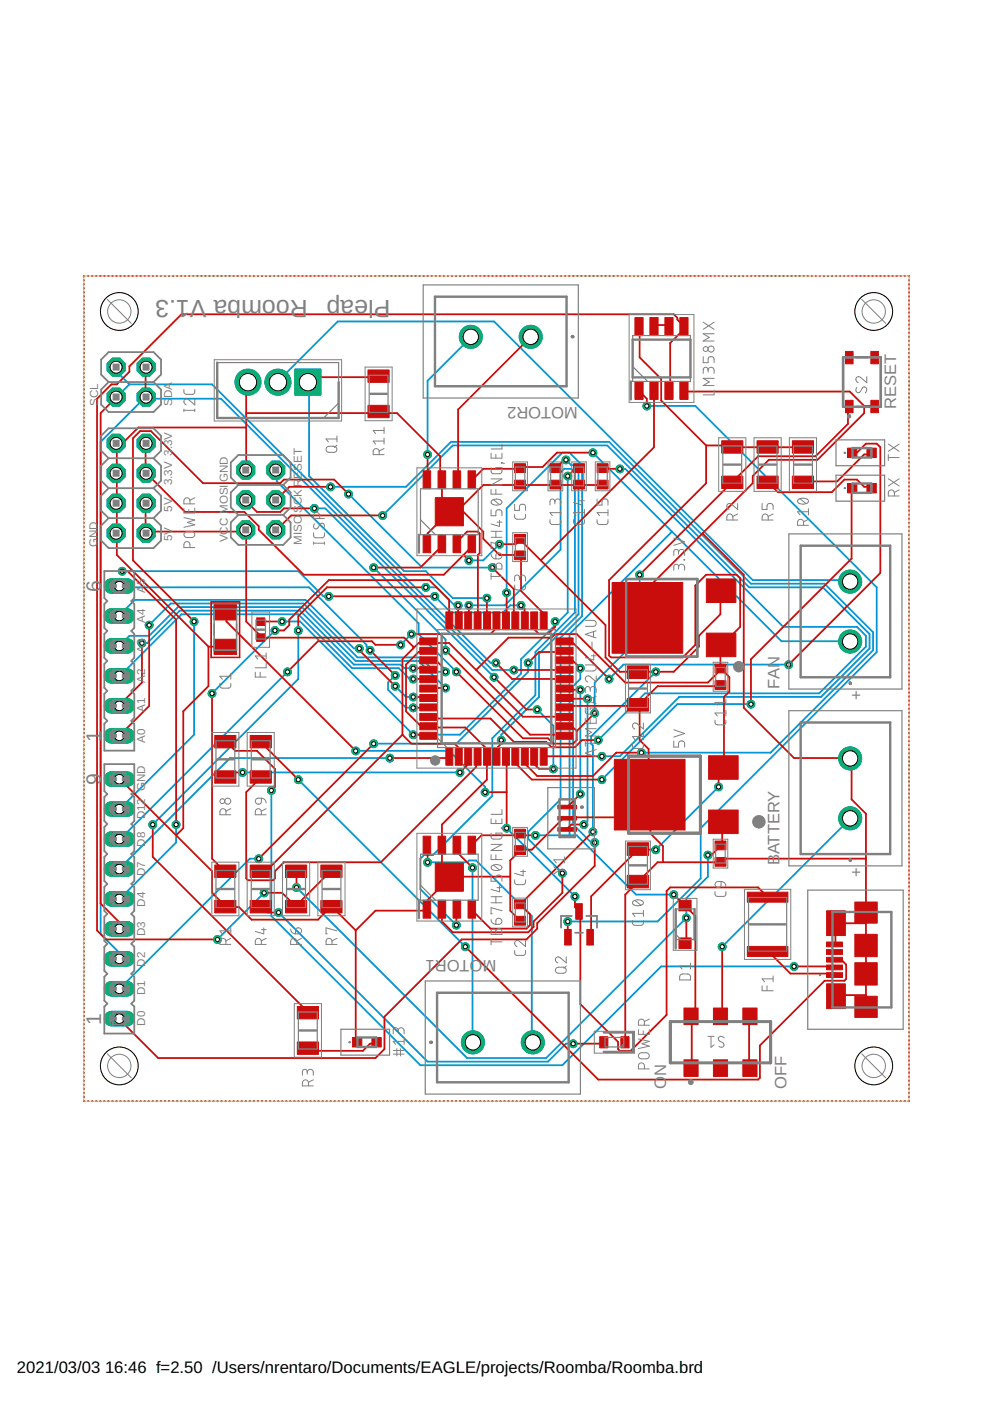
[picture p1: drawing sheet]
<svg xmlns="http://www.w3.org/2000/svg" width="210mm" height="297mm" viewBox="0 0 210 297" stroke-linecap="round" stroke-linejoin="round" font-family="sans-serif">
<defs><g id="words">
<g font-size="5.3" fill="#808080">
<text x="65.3" y="63.5" transform="rotate(-180 65.3 63.5)">Roomba V1.3</text>
<text x="82.8" y="63.5" transform="rotate(-180 82.8 63.5)">Pleap</text>
</g>
<g font-size="4.5" fill="#808080">
<text x="21.5" y="125.5" transform="rotate(-90 21.5 125.5)">6</text>
<text x="21.5" y="157.3" transform="rotate(-90 21.5 157.3)">1</text>
<text x="21.5" y="166.5" transform="rotate(-90 21.5 166.5)">9</text>
<text x="21.5" y="217.2" transform="rotate(-90 21.5 217.2)">1</text>
</g>
<g font-size="3.5" fill="#808080">
<text x="122.5" y="86.4" transform="rotate(-180 122.5 86.4)">MOTOR2</text>
<text x="190" y="86.8" transform="rotate(-90 190 86.8)">RESET</text>
<text x="165.3" y="146" transform="rotate(-90 165.3 146)">FAN</text>
<text x="182.7" y="148.5" transform="rotate(-90 182.7 148.5)">+</text>
<text x="165.3" y="183.5" transform="rotate(-90 165.3 183.5)">B</text>
<text x="165.3" y="181.1" transform="rotate(-90 165.3 181.1)">ATTERY</text>
<text x="182.7" y="186" transform="rotate(-90 182.7 186)">+</text>
<text x="99.6" y="203.5" transform="rotate(-180 99.6 203.5)">TOR1</text>
<text x="105.2" y="203.5" transform="rotate(-180 105.2 203.5)">MO</text>
<text x="141.3" y="231" transform="rotate(-90 141.3 231)">O</text>
<text x="141.3" y="228.2" transform="rotate(-90 141.3 228.2)">N</text>
<text x="166.8" y="231" transform="rotate(-90 166.8 231)">OFF</text>
</g>
<g font-size="3.5">
<text x="3.6" y="291.1">2021/03/03</text>
<text x="22.3" y="291.1">16:46 f=2.50 /Users/nrentaro/Documents/EAGLE/projects/Roomba/Roomba.brd</text>
</g>
<g font-size="2.5" fill="#808080">
<text x="20.8" y="86" transform="rotate(-90 20.8 86)">SCL</text>
<text x="36.5" y="86" transform="rotate(-90 36.5 86)">S</text>
<text x="36.5" y="84.4" transform="rotate(-90 36.5 84.4)">DA</text>
<text x="64" y="101.5" transform="rotate(-90 64 101.5)">ESET</text>
<text x="36.5" y="102.9" transform="rotate(-90 36.5 102.9)">3.3V 3.3V</text>
<text x="48.3" y="102.3" transform="rotate(-90 48.3 102.3)">GND</text>
<text x="64" y="107.1" transform="rotate(-90 64 107.1)">CK R</text>
<text x="36.5" y="108.5" transform="rotate(-90 36.5 108.5)">5V</text>
<text x="64" y="108.8" transform="rotate(-90 64 108.8)">S</text>
<text x="20.7" y="116" transform="rotate(-90 20.7 116)">GND</text>
<text x="36.5" y="114.7" transform="rotate(-90 36.5 114.7)">5V</text>
<text x="48.3" y="115" transform="rotate(-90 48.3 115)">VCC MOSI</text>
<text x="64" y="115.5" transform="rotate(-90 64 115.5)">MISO</text>
<text x="30.8" y="125.7" transform="rotate(-90 30.8 125.7)">A</text>
<text x="30.8" y="124.1" transform="rotate(-90 30.8 124.1)">5</text>
<text x="30.8" y="132" transform="rotate(-90 30.8 132)">A4</text>
<text x="30.8" y="138.5" transform="rotate(-90 30.8 138.5)">A3</text>
<text x="30.8" y="144.7" transform="rotate(-90 30.8 144.7)">A2</text>
<text x="30.8" y="151" transform="rotate(-90 30.8 151)">A1</text>
<text x="30.8" y="157.5" transform="rotate(-90 30.8 157.5)">A0</text>
<text x="30.8" y="173.7" transform="rotate(-90 30.8 173.7)">D12 GND</text>
<text x="30.8" y="179.5" transform="rotate(-90 30.8 179.5)">D8</text>
<text x="30.8" y="185.7" transform="rotate(-90 30.8 185.7)">D7</text>
<text x="30.8" y="192.2" transform="rotate(-90 30.8 192.2)">D4</text>
<text x="30.8" y="198.5" transform="rotate(-90 30.8 198.5)">D3</text>
<text x="30.8" y="205" transform="rotate(-90 30.8 205)">D2</text>
<text x="30.8" y="211" transform="rotate(-90 30.8 211)">D1</text>
<text x="30.8" y="217.5" transform="rotate(-90 30.8 217.5)">D0</text>
</g>
</g></defs>
<g fill="none" stroke="#0696d7" stroke-width=".38">
<path d="M17.8 59.4v.1M17.9 58.5l-.1 .1M18.6 58.5h.1M19.5 58.5h.1M20.4 58.5h.1M21.2 58.5h.1M22.1 58.5h.1M22.9 58.5h.1M23.8 58.5h.1M24.6 58.5h.1M25.5 58.5h.1M26.4 58.5h.1"/>
<path d="M27.2 58.5h.1M28.1 58.5h.1M28.9 58.5h.1M29.8 58.5h.1M30.6 58.5h.1M31.5 58.5h.1M32.4 58.5h.1M33.2 58.5h.1M34.1 58.5h.1M34.9 58.5h.1M35.8 58.5h.1M36.6 58.5h.1"/>
<path d="M37.5 58.5h.1M38.4 58.5h.1M39.2 58.5h.1M40.1 58.5h.1M40.9 58.5h.1M41.8 58.5h.1M42.7 58.5h.1M43.5 58.5h.1M44.4 58.5h.1M45.2 58.5h.1M46.1 58.5h.1M46.9 58.5h.1"/>
<path d="M47.8 58.5h.1M48.6 58.5h.1M49.5 58.5h.1M50.4 58.5h.1M51.2 58.5h.1M52.1 58.5h.1M52.9 58.5h.1M53.8 58.5h.1M54.7 58.5h.1M55.5 58.5h.1M56.4 58.5h.1M57.2 58.5h.1"/>
<path d="M58.1 58.5h.1M58.9 58.5h.1M59.8 58.5h.1M60.6 58.5h.1M61.5 58.5h.1M62.4 58.5h.1M63.2 58.5h.1M64.1 58.5h.1M64.9 58.5h.1M65.8 58.5h.1M66.7 58.5h.1M67.5 58.5h.1"/>
<path d="M68.4 58.5h.1M69.2 58.5h.1M70.1 58.5h.1M70.9 58.5h.1M71.8 58.5h.1M72.6 58.5h.1M73.5 58.5h.1M74.4 58.5h.1M75.2 58.5h.1M76.1 58.5h.1M76.9 58.5h.1M77.8 58.5h.1"/>
<path d="M78.7 58.5h.1M79.5 58.5h.1M80.4 58.5h.1M81.2 58.5h.1M82.1 58.5h.1M82.9 58.5h.1M83.8 58.5h.1M84.6 58.5h.2M85.5 58.5h.1M86.4 58.5h.1M87.2 58.5h.1M88.1 58.5h.1"/>
<path d="M88.9 58.5h.1M89.8 58.5h.1M90.6 58.5h.1M91.5 58.5h.1M92.4 58.5h.1M93.2 58.5h.1M94.1 58.5h.1M94.9 58.5h.1M95.8 58.5h.1M96.6 58.5h.1M97.5 58.5h.1M98.4 58.5h.1"/>
<path d="M99.2 58.5h.1M100.1 58.5h.1M100.9 58.5h.1M101.8 58.5h.1M102.6 58.5h.1M103.5 58.5h.1M104.4 58.5h.1M105.2 58.5h.1M106.1 58.5h.1M106.9 58.5h.1M107.8 58.5h.1M108.6 58.5h.1"/>
<path d="M109.5 58.5h.1M110.4 58.5h.1M111.2 58.5h.1M112.1 58.5h.1M112.9 58.5h.1M113.8 58.5h.1M114.6 58.5h.1M115.5 58.5h.1M116.4 58.5h.1M117.2 58.5h.1M118.1 58.5h.1M118.9 58.5h.1"/>
<path d="M119.8 58.5h.1M120.6 58.5h.1M121.5 58.5h.1M122.4 58.5h.1M123.2 58.5h.1M124.1 58.5h.1M124.9 58.5h.1M125.8 58.5h.1M126.6 58.5h.1M127.5 58.5h.1M128.4 58.5h.1M129.2 58.5h.1"/>
<path d="M130.1 58.5h.1M130.9 58.5h.1M131.8 58.5h.1M132.7 58.5h.1M133.5 58.5h.1M134.4 58.5h.1M135.2 58.5h.1M136.1 58.5h.1M136.9 58.5h.1M137.8 58.5h.1M138.6 58.5h.1M139.5 58.5h.1"/>
<path d="M140.4 58.5h.1M141.2 58.5h.1M142.1 58.5h.1M142.9 58.5h.1M143.8 58.5h.1M144.7 58.5h.1M145.5 58.5h.1M146.4 58.5h.1M147.2 58.5h.1M148.1 58.5h.1M148.9 58.5h.1M149.8 58.5h.1"/>
<path d="M150.6 58.5h.1M151.5 58.5h.1M152.4 58.5h.1M153.2 58.5h.1M154.1 58.5h.1M154.9 58.5h.1M155.8 58.5h.1M156.7 58.5h.1M157.5 58.5h.1M158.4 58.5h.1M159.2 58.5h.1M160.1 58.5h.1"/>
<path d="M160.9 58.5h.1M161.8 58.5h.1M162.6 58.5h.2M163.5 58.5h.1M164.4 58.5h.1M165.2 58.5h.1M166.1 58.5h.1M166.9 58.5h.1M167.8 58.5h.1M168.7 58.5h.1M169.5 58.5h.1M170.4 58.5h.1"/>
<path d="M171.2 58.5h.1M172.1 58.5h.1M172.9 58.5h.1M173.8 58.5h.1M174.6 58.5h.2M175.5 58.5h.1M176.4 58.5h.1M177.2 58.5h.1M178.1 58.5h.1M178.9 58.5h.1M179.8 58.5h.1M180.7 58.5h.1"/>
<path d="M181.5 58.5h.1M182.4 58.5h.1M183.2 58.5h.1M184.1 58.5h.1M184.9 58.5h.1M185.8 58.5h.1M186.6 58.5h.2M187.5 58.5h.1M188.4 58.5h.1M189.2 58.5h.1M190.1 58.5h.1M190.9 58.5h.1"/>
<path d="M191.8 58.5h.1M192.6 58.5l.1 .1M192.7 59.4v.1M17.8 60.2v.1M17.8 61.1v.1M17.8 61.9v.1M17.8 62.8v.1M17.8 63.6v.2M17.8 64.5v.1M17.8 65.4v.1M17.8 66.2v.1M17.8 67.1v.1"/>
<path d="M17.8 67.9v.1M17.8 68.8v.1M17.8 69.7h.1M17.8 70.5v.1M17.8 71.4v.1M17.8 72.2v.1M17.8 73.1v.1M17.8 73.9v.1M17.8 74.8v.1M17.8 75.6v.2M17.8 76.5v.1M17.8 77.4v.1"/>
<path d="M17.8 78.2v.1M17.8 79.1v.1M17.8 79.9v.1M24.6 77.8l.2 .3v.7l2.6 2.7M99.8 71.4v.2l-9.1 9.1v15.7M192.7 60.2v.1M192.7 61.1v.1M192.7 61.9v.1M192.7 62.8v.1M192.7 63.6v.2M192.7 64.5v.1M192.7 65.4v.1"/>
<path d="M192.7 66.2v.1M192.7 67.1v.1M192.7 67.9v.1M192.7 68.8v.1M192.7 69.7h.1M192.7 70.5v.1M192.7 71.4v.1M192.7 72.2v.1M192.7 73.1v.1M192.7 73.9v.1M192.7 74.8v.1M192.7 75.6v.2"/>
<path d="M192.7 76.5v.1M192.7 77.4v.1M192.7 78.2v.1M192.7 79.1v.1M192.7 79.9v.1M17.8 80.8v.1M17.8 81.7h.1M17.8 82.5v.1M17.8 83.4v.1M17.8 84.2v.1M17.8 85.1v.1M17.8 85.9v.1"/>
<path d="M17.8 86.8v.1M17.8 87.7v.1M17.8 88.5v.1M17.8 89.4v.1M17.8 90.2v.1M17.8 91.1v.1M17.8 91.9v.1M17.8 92.8v.1M17.8 93.7h.1M17.8 94.5v.1M17.8 95.4v.1M17.8 96.2v.1"/>
<path d="M17.8 97.1v.1M17.8 97.9v.1M17.8 98.8v.1M17.8 99.7v.1M27.4 81.5h17.6l59 59h1.1M27.4 81.5l-2.8 2.7M58.5 99.7l.2 .1v2.3l30.1 30v2.3l8 8M58.9 81l12.7-12.8h33.2l54.8 54.8h20.6l.1 .3M65.3 81l.2 .1v19.8l20.2 20.2h4.6l5.7 5.7h7.2M120 97.5l1.1 1.1h.4l1.2 1.2v30.4l-8.4 8.4v9.2l-8 8v1.1M125.7 96l40 40h14.6M131.4 99.4h1.2l33.5 33.5h15.6l1.9 1.9v2.3l-9.9 9.9h-36.9l-9.9 9.9"/>
<path d="M137.1 86.1h10.3l38.5 38.4v13.7l-37.3 37.4v10.6l-9.2 9.2h-19M192.7 80.8v.1M192.7 81.7h.1M192.7 82.5v.1M192.7 83.4v.1M192.7 84.2v.1M192.7 85.1v.1M192.7 85.9v.1M192.7 86.8v.1M192.7 87.7v.1M192.7 88.5v.1M192.7 89.4v.1"/>
<path d="M192.7 90.2v.1M192.7 91.1v.1M192.7 91.9v.1M192.7 92.8v.1M192.7 93.7h.1M192.7 94.5v.1M192.7 95.4v.1M192.7 96.2v.1M192.7 97.1v.1M192.7 97.9v.1M192.7 98.8v.1M192.7 99.7v.1"/>
<path d="M17.8 100.5v.1M17.8 101.4v.1M17.8 102.2v.1M17.8 103.1v.1M17.8 103.9v.1M17.8 104.8v.1M17.8 105.7h.1M17.8 106.5v.1M17.8 107.4v.1M17.8 108.2v.1M17.8 109.1v.1M17.8 109.9v.1"/>
<path d="M17.8 110.8v.1M17.8 111.7v.1M17.8 112.5v.1M17.8 113.4v.1M17.8 114.2v.1M17.8 115.1v.1M17.8 116h.1M17.8 116.8v.1M17.8 117.7v.1M17.8 118.5v.1M17.8 119.4v.1M66.7 107.8h2.2l35.9 35.8"/>
<path d="M70.1 103.2h16l9.5-9.5h33.5l30.1 30.1h15.6l10.3 10.2v3.9l-21.7 21.7h-27.4M73.9 104.7l15.6 15.6h14.9M81.1 109.3l14.9-14.9h32.8l30 30.1h15.7l9.9 9.9v3.1l-10.3 10.3h-30.1l-12.6 12.5h-3.8M105.9 115.4l-3.4 3.4h-3.1M120.4 100.9v29l-9.9 9.9v3l-13 13h-9.9l-24-24h-3.8M142.5 112.7l-21.7 21.7v42.7M192.7 100.5v.1M192.7 101.4v.1M192.7 102.2v.1M192.7 103.1v.1M192.7 103.9v.1M192.7 104.8v.1"/>
<path d="M192.7 105.7h.1M192.7 106.5v.1M192.7 107.4v.1M192.7 108.2v.1M192.7 109.1v.1M192.7 109.9v.1M192.7 110.8v.1M192.7 111.7v.1M192.7 112.5v.1M192.7 113.4v.1M192.7 114.2v.1M192.7 115.1v.1"/>
<path d="M192.7 116h.1M192.7 116.8v.1M192.7 117.7v.1M192.7 118.5v.1M192.7 119.4v.1M17.8 120.2v.1M17.8 121.1v.1M17.8 121.9v.1M17.8 122.8v.1M17.8 123.7v.1M17.8 124.5v.1M17.8 125.4v.1"/>
<path d="M17.8 126.2v.1M17.8 127.1v.1M17.8 128h.1M17.8 128.8v.1M17.8 129.7v.1M17.8 130.5v.1M17.8 131.4v.1M17.8 132.2v.1M17.8 133.1v.1M17.8 133.9v.1M17.8 134.8v.1M17.8 135.7v.1"/>
<path d="M17.8 136.5v.1M17.8 137.4v.1M17.8 138.2v.1M17.8 139.1v.1M17.8 139.9v.1M25.3 124.2l.2 .3h40l12.2 12.2v.4l.8 .8M25.3 136.9l2.1-2.1h4.2l6.1-6.1h26.3l11.4 11.4h13.4l5.7 5.8M25.3 130.6l3.3-3.4h36.2l10.2 10.3h1.2M25.9 121.1h37.3l5.4 5.3h1.1M30.1 136.3h1.1l6.9-6.8h25.5l11.4 11.4h9.9l.8 .8h1.9M31.6 132.5l4.6-4.5h28.2l11.4 11.4h13.3l3.1 3h2.3M41.1 131.8v24l-15.8 15.7"/>
<path d="M58.3 133.7l-13.3 13.3M63.2 133.7v10.3l-30.8 30.8M79.2 120.3l15.3 15.3v2.3M87.2 134.4l-2.3 2.3M90.3 124.5h2.3l3.8 3.8h.7M92.2 126.4l3.4 3.5h11.1l1.5-1.6h2.3M99.4 128.3h7.6l11.9-11.8v-16.3l.7-.8h1.5l.8 .8v29.7l-8.4 8.3v9.2l-9.1 9.1v12.2l-12.6 12.6h-1.9l-.8 .8v6.4l7.7 7.6M107.4 125.7v-17.9l11.8-11.8h1.6l2.6 2.6v32l-4.5 4.6v34.3l-6.9 6.8v1.6l7.2 7.2M117.7 131.8l.4 .3M135.6 121.9v13.3l-9.5 9.5v6.5M192.7 120.2v.1M192.7 121.1v.1"/>
<path d="M192.7 121.9v.1M192.7 122.8v.1M192.7 123.7v.1M192.7 124.5v.1M192.7 125.4v.1M192.7 126.2v.1M192.7 127.1v.1M192.7 128h.1M192.7 128.8v.1M192.7 129.7v.1M192.7 130.5v.1M192.7 131.4v.1"/>
<path d="M192.7 132.2v.1M192.7 133.1v.1M192.7 133.9v.1M192.7 134.8v.1M192.7 135.7v.1M192.7 136.5v.1M192.7 137.4v.1M192.7 138.2v.1M192.7 139.1v.1M192.7 139.9v.1M17.8 140.8v.1M17.8 141.6v.2"/>
<path d="M17.8 142.5v.1M17.8 143.4v.1M17.8 144.2v.1M17.8 145.1v.1M17.8 145.9v.1M17.8 146.8v.1M17.8 147.7h.1M17.8 148.5v.1M17.8 149.4v.1M17.8 150.2v.1M17.8 151.1v.1M17.8 151.9v.1"/>
<path d="M17.8 152.8v.1M17.8 153.6v.2M17.8 154.5v.1M17.8 155.4v.1M17.8 156.2v.1M17.8 157.1v.1M17.8 157.9v.1M17.8 158.8v.1M17.8 159.7h.1M25.3 143.3l13.2-13.1h24.7l11.5 11.5h9.9l2.2 2.3h.8M61 142.4l-35.5 35.5h-.2M75.4 159.2h19.8l7.6 7.6v1.2"/>
<path d="M83.8 143.2l-1.5 1.5v1.5l3.8 3.9h1.5M83.8 145.5l2.3 2.3h1.5M108.9 142h-4.5l-57.5-57.5h-15.7l-.3-.3-9.6 9.5v104.3l3.8 3.8v1.2l.2 .3M112 140.5v1.9l-15.2 15.3h-17.6M113.9 150.4l3.4 3.5v9.1M123 141.7v2.3l-1.5 1.5v29.3l3.8 3.8h.8M123 146.2v22.1M124.6 148.1v26l-.8 .7M139 142.4l-13.7 13.7v1.6l.4 .4v18.2M159.2 149.3h-15.6l-16 16M167.2 140.9h-35l-3.1 3.1M192.7 140.8v.1"/>
<path d="M192.7 141.6v.2M192.7 142.5v.1M192.7 143.4v.1M192.7 144.2v.1M192.7 145.1v.1M192.7 145.9v.1M192.7 146.8v.1M192.7 147.7h.1M192.7 148.5v.1M192.7 149.4v.1M192.7 150.2v.1M192.7 151.1v.1"/>
<path d="M192.7 151.9v.1M192.7 152.8v.1M192.7 153.6v.2M192.7 154.5v.1M192.7 155.4v.1M192.7 156.2v.1M192.7 157.1v.1M192.7 157.9v.1M192.7 158.8v.1M192.7 159.7h.1M17.8 160.5v.1M17.8 161.4v.1"/>
<path d="M17.8 162.2v.1M17.8 163.1v.1M17.8 163.9v.1M17.8 164.8v.1M17.8 165.7v.1M17.8 166.5v.1M17.8 167.4v.1M17.8 168.2v.1M17.8 169.1v.1M17.8 169.9v.1M17.8 170.8v.1M17.8 171.7h.1"/>
<path d="M17.8 172.5v.1M17.8 173.4v.1M17.8 174.2v.1M17.8 175.1v.1M17.8 175.9v.1M17.8 176.8v.1M17.8 177.7v.1M17.8 178.5v.1M17.8 179.4v.1M37.3 174.8v3.8l-12 12M51.4 163.8h46.1M57.5 167.6v26.6l31.6 31.6h30.1l21-20.9h28.2"/>
<path d="M63.2 165.3l35.5 35.4M82.7 160.7h-33.9l-23.5 23.5M107.4 175.6l14.5 14.5M113.5 177.1h8.8l12.6 12.6h8M152.4 166.8l-13.4 13.3M180.3 173.5l-27.2 27.2M192.7 160.5v.1M192.7 161.4v.1M192.7 162.2v.1M192.7 163.1v.1M192.7 163.9v.1M192.7 164.8v.1"/>
<path d="M192.7 165.7v.1M192.7 166.5v.1M192.7 167.4v.1M192.7 168.2v.1M192.7 169.1v.1M192.7 169.9v.1M192.7 170.8v.1M192.7 171.7h.1M192.7 172.5v.1M192.7 173.4v.1M192.7 174.2v.1M192.7 175.1v.1"/>
<path d="M192.7 175.9v.1M192.7 176.8v.1M192.7 177.7v.1M192.7 178.5v.1M192.7 179.4v.1M17.8 180.2v.1M17.8 181.1v.1M17.8 181.9v.1M17.8 182.8v.1M17.8 183.7h.1M17.8 184.5v.1M17.8 185.4v.1"/>
<path d="M17.8 186.2v.1M17.8 187.1v.1M17.8 187.9v.1M17.8 188.8v.1M17.8 189.7v.1M17.8 190.5v.1M17.8 191.4v.1M17.8 192.2v.1M17.8 193.1v.1M17.8 194h.1M17.8 194.8v.1M17.8 195.7h.1"/>
<path d="M17.8 196.5v.1M17.8 197.4v.1M17.8 198.2v.1M17.8 199.1v.1M17.8 199.9v.1M54.9 182.1h-1.9l-27.7 27.5M56 189.3l-9.9 9.9M59.1 193.5l31.6 31.6h25.5l3.8-3.8h1.5M90.7 182.8h8.3l.4-.4h1.5l11.9 11.8v26.7l.2 .1M100.2 184l.1 37M150.1 181.3v4.6l-4.6 4.5v4.2l-29.7 29.7h-16.8l-36.1-36.1M192.7 180.2v.1"/>
<path d="M192.7 181.1v.1M192.7 181.9v.1M192.7 182.8v.1M192.7 183.7h.1M192.7 184.5v.1M192.7 185.4v.1M192.7 186.2v.1M192.7 187.1v.1M192.7 187.9v.1M192.7 188.8v.1M192.7 189.7v.1M192.7 190.5v.1"/>
<path d="M192.7 191.4v.1M192.7 192.2v.1M192.7 193.1v.1M192.7 194h.1M192.7 194.8v.1M192.7 195.7h.1M192.7 196.5v.1M192.7 197.4v.1M192.7 198.2v.1M192.7 199.1v.1M192.7 199.9v.1M17.8 200.8v.1"/>
<path d="M17.8 201.7v.1M17.8 202.5v.1M17.8 203.4v.1M17.8 204.2v.1M17.8 205.1v.1M17.8 206h.1M17.8 206.8v.1M17.8 207.7v.1M17.8 208.5v.1M17.8 209.4v.1M17.8 210.2v.1M17.8 211.1v.1"/>
<path d="M17.8 211.9v.1M17.8 212.8v.1M17.8 213.7v.1M17.8 214.5v.1M17.8 215.4v.1M17.8 216.2v.1M17.8 217.1v.1M17.8 218h.1M17.8 218.8v.1M17.8 219.7v.1M192.7 200.8v.1M192.7 201.7v.1"/>
<path d="M192.7 202.5v.1M192.7 203.4v.1M192.7 204.2v.1M192.7 205.1v.1M192.7 206h.1M192.7 206.8v.1M192.7 207.7v.1M192.7 208.5v.1M192.7 209.4v.1M192.7 210.2v.1M192.7 211.1v.1M192.7 211.9v.1"/>
<path d="M192.7 212.8v.1M192.7 213.7v.1M192.7 214.5v.1M192.7 215.4v.1M192.7 216.2v.1M192.7 217.1v.1M192.7 218h.1M192.7 218.8v.1M192.7 219.7v.1M17.8 233.4l.1 .1M17.8 220.5v.1M17.8 221.4v.1"/>
<path d="M17.8 222.2v.1M17.8 223.1v.1M17.8 223.9v.1M17.8 224.8v.1M17.8 225.7v.1M17.8 226.5v.1M17.8 227.4v.1M17.8 228.2v.1M17.8 229.1v.1M17.8 230h.1M17.8 230.8v.1M17.8 231.7v.1"/>
<path d="M17.8 232.5v.1M18.6 233.5h.1M19.5 233.5h.1M20.4 233.5h.1M21.2 233.5h.1M22.1 233.5h.1M22.9 233.5h.1M23.8 233.5h.1M24.6 233.5h.1M25.5 233.5h.1M26.4 233.5h.1M27.2 233.5h.1"/>
<path d="M28.1 233.5h.1M28.9 233.5h.1M29.8 233.5h.1M30.6 233.5h.1M31.5 233.5h.1M32.4 233.5h.1M33.2 233.5h.1M34.1 233.5h.1M34.9 233.5h.1M35.8 233.5h.1M36.6 233.5h.1M37.5 233.5h.1"/>
<path d="M38.4 233.5h.1M39.2 233.5h.1M40.1 233.5h.1M40.9 233.5h.1M41.8 233.5h.1M42.7 233.5h.1M43.5 233.5h.1M44.4 233.5h.1M45.2 233.5h.1M46.1 233.5h.1M46.9 233.5h.1M47.8 233.5h.1"/>
<path d="M48.6 233.5h.1M49.5 233.5h.1M50.4 233.5h.1M51.2 233.5h.1M52.1 233.5h.1M52.9 233.5h.1M53.8 233.5h.1M54.7 233.5h.1M55.5 233.5h.1M56.4 233.5h.1M57.2 233.5h.1M58.1 233.5h.1"/>
<path d="M58.9 233.5h.1M59.8 233.5h.1M60.6 233.5h.1M61.5 233.5h.1M62.4 233.5h.1M63.2 233.5h.1M64.1 233.5h.1M64.9 233.5h.1M65.8 233.5h.1M66.7 233.5h.1M67.5 233.5h.1M68.4 233.5h.1"/>
<path d="M69.2 233.5h.1M70.1 233.5h.1M70.9 233.5h.1M71.8 233.5h.1M72.6 233.5h.1M73.5 233.5h.1M74.4 233.5h.1M75.2 233.5h.1M76.1 233.5h.1M76.9 233.5h.1M77.8 233.5h.1M78.7 233.5h.1"/>
<path d="M79.5 233.5h.1M80.4 233.5h.1M81.2 233.5h.1M82.1 233.5h.1M82.9 233.5h.1M83.8 233.5h.1M84.6 233.5h.2M85.5 233.5h.1M86.4 233.5h.1M87.2 233.5h.1M88.1 233.5h.1M88.9 233.5h.1"/>
<path d="M89.8 233.5h.1M90.6 233.5h.1M91.5 233.5h.1M92.4 233.5h.1M93.2 233.5h.1M94.1 233.5h.1M94.9 233.5h.1M95.8 233.5h.1M96.6 233.5h.1M97.5 233.5h.1M98.4 233.5h.1M99.2 233.5h.1"/>
<path d="M100.1 233.5h.1M100.9 233.5h.1M101.8 233.5h.1M102.6 233.5h.1M103.5 233.5h.1M104.4 233.5h.1M105.2 233.5h.1M106.1 233.5h.1M106.9 233.5h.1M107.8 233.5h.1M108.6 233.5h.1M109.5 233.5h.1"/>
<path d="M110.4 233.5h.1M111.2 233.5h.1M112.1 233.5h.1M112.9 233.5h.1M113.8 233.5h.1M114.6 233.5h.1M115.5 233.5h.1M116.4 233.5h.1M117.2 233.5h.1M118.1 233.5h.1M118.9 233.5h.1M119.8 233.5h.1"/>
<path d="M120.6 233.5h.1M121.5 233.5h.1M122.4 233.5h.1M123.2 233.5h.1M124.1 233.5h.1M124.9 233.5h.1M125.8 233.5h.1M126.6 233.5h.1M127.5 233.5h.1M128.4 233.5h.1M129.2 233.5h.1M130.1 233.5h.1"/>
<path d="M130.9 233.5h.1M131.8 233.5h.1M132.7 233.5h.1M133.5 233.5h.1M134.4 233.5h.1M135.2 233.5h.1M136.1 233.5h.1M136.9 233.5h.1M137.8 233.5h.1M138.6 233.5h.1M139.5 233.5h.1M140.4 233.5h.1"/>
<path d="M141.2 233.5h.1M142.1 233.5h.1M142.9 233.5h.1M143.8 233.5h.1M144.7 233.5h.1M145.5 233.5h.1M146.4 233.5h.1M147.2 233.5h.1M148.1 233.5h.1M148.9 233.5h.1M149.8 233.5h.1M150.6 233.5h.1"/>
<path d="M151.5 233.5h.1M152.4 233.5h.1M153.2 233.5h.1M154.1 233.5h.1M154.9 233.5h.1M155.8 233.5h.1M156.7 233.5h.1M157.5 233.5h.1M158.4 233.5h.1M159.2 233.5h.1M160.1 233.5h.1M160.9 233.5h.1"/>
<path d="M161.8 233.5h.1M162.6 233.5h.2M163.5 233.5h.1M164.4 233.5h.1M165.2 233.5h.1M166.1 233.5h.1M166.9 233.5h.1M167.8 233.5h.1M168.7 233.5h.1M169.5 233.5h.1M170.4 233.5h.1M171.2 233.5h.1"/>
<path d="M172.1 233.5h.1M172.9 233.5h.1M173.8 233.5h.1M174.6 233.5h.2M175.5 233.5h.1M176.4 233.5h.1M177.2 233.5h.1M178.1 233.5h.1M178.9 233.5h.1M179.8 233.5h.1M180.7 233.5h.1M181.5 233.5h.1"/>
<path d="M182.4 233.5h.1M183.2 233.5h.1M184.1 233.5h.1M184.9 233.5h.1M185.8 233.5h.1M186.6 233.5h.2M187.5 233.5h.1M188.4 233.5h.1M189.2 233.5h.1M190.1 233.5h.1M190.9 233.5h.1M191.8 233.5h.1"/>
<path d="M192.7 233.4l-.1 .1M192.7 220.5v.1M192.7 221.4v.1M192.7 222.2v.1M192.7 223.1v.1M192.7 223.9v.1M192.7 224.8v.1M192.7 225.7v.1M192.7 226.5v.1M192.7 227.4v.1M192.7 228.2v.1M192.7 229.1v.1"/>
<path d="M192.7 230h.1M192.7 230.8v.1M192.7 231.7v.1M192.7 232.5v.1"/>
</g>
<circle cx="180.3" cy="136" r="2.43" fill="#0dab76" stroke="#0dab76" stroke-width=".21"/>
<circle cx="180.3" cy="136" r="1.63" fill="#fff" stroke="#000" stroke-width=".21"/>
<circle cx="180.3" cy="123.3" r="2.43" fill="#0dab76" stroke="#0dab76" stroke-width=".21"/>
<circle cx="180.3" cy="123.3" r="1.63" fill="#fff" stroke="#000" stroke-width=".21"/>
<circle cx="180.3" cy="173.5" r="2.43" fill="#0dab76" stroke="#0dab76" stroke-width=".21"/>
<circle cx="180.3" cy="173.5" r="1.63" fill="#fff" stroke="#000" stroke-width=".21"/>
<circle cx="180.3" cy="160.8" r="2.43" fill="#0dab76" stroke="#0dab76" stroke-width=".21"/>
<circle cx="180.3" cy="160.8" r="1.63" fill="#fff" stroke="#000" stroke-width=".21"/>
<circle cx="100.3" cy="221" r="2.43" fill="#0dab76" stroke="#0dab76" stroke-width=".21"/>
<circle cx="100.3" cy="221" r="1.63" fill="#fff" stroke="#000" stroke-width=".21"/>
<circle cx="113" cy="221" r="2.43" fill="#0dab76" stroke="#0dab76" stroke-width=".21"/>
<circle cx="113" cy="221" r="1.63" fill="#fff" stroke="#000" stroke-width=".21"/>
<circle cx="112.5" cy="71.4" r="2.43" fill="#0dab76" stroke="#0dab76" stroke-width=".21"/>
<circle cx="112.5" cy="71.4" r="1.63" fill="#fff" stroke="#000" stroke-width=".21"/>
<circle cx="99.8" cy="71.4" r="2.43" fill="#0dab76" stroke="#0dab76" stroke-width=".21"/>
<circle cx="99.8" cy="71.4" r="1.63" fill="#fff" stroke="#000" stroke-width=".21"/>
<circle cx="58.5" cy="112.4" r="2.06" fill="#0dab76" stroke="#0dab76" stroke-width=".21"/>
<circle cx="58.5" cy="112.4" r="1.27" fill="#fff" stroke="#000" stroke-width=".21"/>
<circle cx="52.1" cy="112.4" r="2.06" fill="#0dab76" stroke="#0dab76" stroke-width=".21"/>
<circle cx="52.1" cy="112.4" r="1.27" fill="#fff" stroke="#000" stroke-width=".21"/>
<circle cx="58.5" cy="106" r="2.06" fill="#0dab76" stroke="#0dab76" stroke-width=".21"/>
<circle cx="58.5" cy="106" r="1.27" fill="#fff" stroke="#000" stroke-width=".21"/>
<circle cx="52.1" cy="106" r="2.06" fill="#0dab76" stroke="#0dab76" stroke-width=".21"/>
<circle cx="52.1" cy="106" r="1.27" fill="#fff" stroke="#000" stroke-width=".21"/>
<circle cx="58.5" cy="99.7" r="2.06" fill="#0dab76" stroke="#0dab76" stroke-width=".21"/>
<circle cx="58.5" cy="99.7" r="1.27" fill="#fff" stroke="#000" stroke-width=".21"/>
<circle cx="52.1" cy="99.7" r="2.06" fill="#0dab76" stroke="#0dab76" stroke-width=".21"/>
<circle cx="52.1" cy="99.7" r="1.27" fill="#fff" stroke="#000" stroke-width=".21"/>
<circle cx="31" cy="113" r="2.06" fill="#0dab76" stroke="#0dab76" stroke-width=".21"/>
<circle cx="31" cy="113.1" r="1.27" fill="#fff" stroke="#000" stroke-width=".21"/>
<circle cx="24.6" cy="113" r="2.06" fill="#0dab76" stroke="#0dab76" stroke-width=".21"/>
<circle cx="24.6" cy="113.1" r="1.27" fill="#fff" stroke="#000" stroke-width=".21"/>
<circle cx="31" cy="106.7" r="2.06" fill="#0dab76" stroke="#0dab76" stroke-width=".21"/>
<circle cx="31" cy="106.7" r="1.27" fill="#fff" stroke="#000" stroke-width=".21"/>
<circle cx="24.6" cy="106.7" r="2.06" fill="#0dab76" stroke="#0dab76" stroke-width=".21"/>
<circle cx="24.6" cy="106.7" r="1.27" fill="#fff" stroke="#000" stroke-width=".21"/>
<circle cx="31" cy="100.3" r="2.06" fill="#0dab76" stroke="#0dab76" stroke-width=".21"/>
<circle cx="31" cy="100.4" r="1.27" fill="#fff" stroke="#000" stroke-width=".21"/>
<circle cx="24.6" cy="100.3" r="2.06" fill="#0dab76" stroke="#0dab76" stroke-width=".21"/>
<circle cx="24.6" cy="100.4" r="1.27" fill="#fff" stroke="#000" stroke-width=".21"/>
<circle cx="31" cy="94" r="2.06" fill="#0dab76" stroke="#0dab76" stroke-width=".21"/>
<circle cx="31" cy="94" r="1.27" fill="#fff" stroke="#000" stroke-width=".21"/>
<circle cx="24.6" cy="94" r="2.06" fill="#0dab76" stroke="#0dab76" stroke-width=".21"/>
<circle cx="24.6" cy="94" r="1.27" fill="#fff" stroke="#000" stroke-width=".21"/>
<circle cx="31" cy="84.2" r="2.06" fill="#0dab76" stroke="#0dab76" stroke-width=".21"/>
<circle cx="31" cy="84.2" r="1.27" fill="#fff" stroke="#000" stroke-width=".21"/>
<circle cx="24.6" cy="84.2" r="2.06" fill="#0dab76" stroke="#0dab76" stroke-width=".21"/>
<circle cx="24.6" cy="84.2" r="1.27" fill="#fff" stroke="#000" stroke-width=".21"/>
<circle cx="31" cy="77.8" r="2.06" fill="#0dab76" stroke="#0dab76" stroke-width=".21"/>
<circle cx="31" cy="77.9" r="1.27" fill="#fff" stroke="#000" stroke-width=".21"/>
<circle cx="24.6" cy="77.8" r="2.06" fill="#0dab76" stroke="#0dab76" stroke-width=".21"/>
<circle cx="24.6" cy="77.9" r="1.27" fill="#fff" stroke="#000" stroke-width=".21"/>
<path d="M62.5 78.3h5.5v5.5h-5.5z" fill="#0dab76" stroke="#0dab76" stroke-width=".21"/>
<circle cx="65.3" cy="81" r="1.84" fill="#fff" stroke="#000" stroke-width=".21"/>
<circle cx="58.9" cy="81" r="2.75" fill="#0dab76" stroke="#0dab76" stroke-width=".21"/>
<circle cx="58.9" cy="81" r="1.84" fill="#fff" stroke="#000" stroke-width=".21"/>
<circle cx="52.6" cy="81" r="2.75" fill="#0dab76" stroke="#0dab76" stroke-width=".21"/>
<circle cx="52.6" cy="81" r="1.84" fill="#fff" stroke="#000" stroke-width=".21"/>
<path d="M23.6 156h3.3" fill="none" stroke="#0dab76" stroke-width="3.3"/>
<circle cx="25.3" cy="156" r="1.02" fill="#fff" stroke="#000" stroke-width=".21"/>
<path d="M23.6 149.6h3.3" fill="none" stroke="#0dab76" stroke-width="3.3"/>
<circle cx="25.3" cy="149.7" r="1.02" fill="#fff" stroke="#000" stroke-width=".21"/>
<path d="M23.6 143.3h3.3" fill="none" stroke="#0dab76" stroke-width="3.3"/>
<circle cx="25.3" cy="143.3" r="1.02" fill="#fff" stroke="#000" stroke-width=".21"/>
<path d="M23.6 136.9h3.3" fill="none" stroke="#0dab76" stroke-width="3.3"/>
<circle cx="25.3" cy="137" r="1.02" fill="#fff" stroke="#000" stroke-width=".21"/>
<path d="M23.6 130.6h3.3" fill="none" stroke="#0dab76" stroke-width="3.3"/>
<circle cx="25.3" cy="130.6" r="1.02" fill="#fff" stroke="#000" stroke-width=".21"/>
<path d="M23.6 124.2h3.3" fill="none" stroke="#0dab76" stroke-width="3.3"/>
<circle cx="25.3" cy="124.3" r="1.02" fill="#fff" stroke="#000" stroke-width=".21"/>
<path d="M23.6 216h3.3" fill="none" stroke="#0dab76" stroke-width="3.3"/>
<circle cx="25.3" cy="216" r="1.02" fill="#fff" stroke="#000" stroke-width=".21"/>
<path d="M23.6 209.6h3.3" fill="none" stroke="#0dab76" stroke-width="3.3"/>
<circle cx="25.3" cy="209.7" r="1.02" fill="#fff" stroke="#000" stroke-width=".21"/>
<path d="M23.6 203.3h3.3" fill="none" stroke="#0dab76" stroke-width="3.3"/>
<circle cx="25.3" cy="203.3" r="1.02" fill="#fff" stroke="#000" stroke-width=".21"/>
<path d="M23.6 196.9h3.3" fill="none" stroke="#0dab76" stroke-width="3.3"/>
<circle cx="25.3" cy="197" r="1.02" fill="#fff" stroke="#000" stroke-width=".21"/>
<path d="M23.6 190.6h3.3" fill="none" stroke="#0dab76" stroke-width="3.3"/>
<circle cx="25.3" cy="190.6" r="1.02" fill="#fff" stroke="#000" stroke-width=".21"/>
<path d="M23.6 184.2h3.3" fill="none" stroke="#0dab76" stroke-width="3.3"/>
<circle cx="25.3" cy="184.3" r="1.02" fill="#fff" stroke="#000" stroke-width=".21"/>
<path d="M23.6 177.9h3.3" fill="none" stroke="#0dab76" stroke-width="3.3"/>
<circle cx="25.3" cy="177.9" r="1.02" fill="#fff" stroke="#000" stroke-width=".21"/>
<path d="M23.6 171.5h3.3" fill="none" stroke="#0dab76" stroke-width="3.3"/>
<circle cx="25.3" cy="171.6" r="1.02" fill="#fff" stroke="#000" stroke-width=".21"/>
<path d="M23.6 165.2h3.3" fill="none" stroke="#0dab76" stroke-width="3.3"/>
<circle cx="25.3" cy="165.2" r="1.02" fill="#fff" stroke="#000" stroke-width=".21"/>
<circle cx="107.4" cy="175.6" r=".83" fill="#0dab76" stroke="#0dab76" stroke-width=".21"/>
<circle cx="107.4" cy="175.6" r=".44" fill="#fff" stroke="#000" stroke-width=".21"/>
<circle cx="121.9" cy="190.1" r=".83" fill="#0dab76" stroke="#0dab76" stroke-width=".21"/>
<circle cx="121.9" cy="190.1" r=".44" fill="#fff" stroke="#000" stroke-width=".21"/>
<circle cx="75.4" cy="159.2" r=".83" fill="#0dab76" stroke="#0dab76" stroke-width=".21"/>
<circle cx="75.4" cy="159.2" r=".44" fill="#fff" stroke="#000" stroke-width=".21"/>
<circle cx="102.8" cy="168" r=".83" fill="#0dab76" stroke="#0dab76" stroke-width=".21"/>
<circle cx="102.8" cy="168" r=".44" fill="#fff" stroke="#000" stroke-width=".21"/>
<circle cx="113.5" cy="177.1" r=".83" fill="#0dab76" stroke="#0dab76" stroke-width=".21"/>
<circle cx="113.5" cy="177.1" r=".44" fill="#fff" stroke="#000" stroke-width=".21"/>
<circle cx="142.9" cy="189.7" r=".83" fill="#0dab76" stroke="#0dab76" stroke-width=".21"/>
<circle cx="142.9" cy="189.7" r=".44" fill="#fff" stroke="#000" stroke-width=".21"/>
<circle cx="125.7" cy="96" r=".83" fill="#0dab76" stroke="#0dab76" stroke-width=".21"/>
<circle cx="125.7" cy="96" r=".44" fill="#fff" stroke="#000" stroke-width=".21"/>
<circle cx="125.7" cy="176.4" r=".83" fill="#0dab76" stroke="#0dab76" stroke-width=".21"/>
<circle cx="125.7" cy="176.4" r=".44" fill="#fff" stroke="#000" stroke-width=".21"/>
<circle cx="139" cy="142.5" r=".83" fill="#0dab76" stroke="#0dab76" stroke-width=".21"/>
<circle cx="139" cy="142.5" r=".44" fill="#fff" stroke="#000" stroke-width=".21"/>
<circle cx="99.4" cy="118.8" r=".83" fill="#0dab76" stroke="#0dab76" stroke-width=".21"/>
<circle cx="99.4" cy="118.8" r=".44" fill="#fff" stroke="#000" stroke-width=".21"/>
<circle cx="105.9" cy="115.4" r=".83" fill="#0dab76" stroke="#0dab76" stroke-width=".21"/>
<circle cx="105.9" cy="115.4" r=".44" fill="#fff" stroke="#000" stroke-width=".21"/>
<circle cx="139" cy="180.2" r=".83" fill="#0dab76" stroke="#0dab76" stroke-width=".21"/>
<circle cx="139" cy="180.2" r=".44" fill="#fff" stroke="#000" stroke-width=".21"/>
<circle cx="152.4" cy="166.8" r=".83" fill="#0dab76" stroke="#0dab76" stroke-width=".21"/>
<circle cx="152.4" cy="166.8" r=".44" fill="#fff" stroke="#000" stroke-width=".21"/>
<circle cx="97.5" cy="163.8" r=".83" fill="#0dab76" stroke="#0dab76" stroke-width=".21"/>
<circle cx="97.5" cy="163.8" r=".44" fill="#fff" stroke="#000" stroke-width=".21"/>
<circle cx="51.4" cy="163.8" r=".83" fill="#0dab76" stroke="#0dab76" stroke-width=".21"/>
<circle cx="51.4" cy="163.8" r=".44" fill="#fff" stroke="#000" stroke-width=".21"/>
<circle cx="96.8" cy="142.5" r=".83" fill="#0dab76" stroke="#0dab76" stroke-width=".21"/>
<circle cx="96.8" cy="142.5" r=".44" fill="#fff" stroke="#000" stroke-width=".21"/>
<circle cx="135.6" cy="121.9" r=".83" fill="#0dab76" stroke="#0dab76" stroke-width=".21"/>
<circle cx="135.6" cy="121.9" r=".44" fill="#fff" stroke="#000" stroke-width=".21"/>
<circle cx="126.1" cy="151.2" r=".83" fill="#0dab76" stroke="#0dab76" stroke-width=".21"/>
<circle cx="126.1" cy="151.2" r=".44" fill="#fff" stroke="#000" stroke-width=".21"/>
<circle cx="99.4" cy="128.4" r=".83" fill="#0dab76" stroke="#0dab76" stroke-width=".21"/>
<circle cx="99.4" cy="128.4" r=".44" fill="#fff" stroke="#000" stroke-width=".21"/>
<circle cx="96.8" cy="196.2" r=".83" fill="#0dab76" stroke="#0dab76" stroke-width=".21"/>
<circle cx="96.8" cy="196.2" r=".44" fill="#fff" stroke="#000" stroke-width=".21"/>
<circle cx="107.4" cy="125.7" r=".83" fill="#0dab76" stroke="#0dab76" stroke-width=".21"/>
<circle cx="107.4" cy="125.7" r=".44" fill="#fff" stroke="#000" stroke-width=".21"/>
<circle cx="119.2" cy="185.1" r=".83" fill="#0dab76" stroke="#0dab76" stroke-width=".21"/>
<circle cx="119.2" cy="185.1" r=".44" fill="#fff" stroke="#000" stroke-width=".21"/>
<circle cx="94.5" cy="137.9" r=".83" fill="#0dab76" stroke="#0dab76" stroke-width=".21"/>
<circle cx="94.5" cy="137.9" r=".44" fill="#fff" stroke="#000" stroke-width=".21"/>
<circle cx="79.2" cy="120.4" r=".83" fill="#0dab76" stroke="#0dab76" stroke-width=".21"/>
<circle cx="79.2" cy="120.4" r=".44" fill="#fff" stroke="#000" stroke-width=".21"/>
<circle cx="46.1" cy="199.2" r=".83" fill="#0dab76" stroke="#0dab76" stroke-width=".21"/>
<circle cx="46.1" cy="199.2" r=".44" fill="#fff" stroke="#000" stroke-width=".21"/>
<circle cx="56" cy="189.3" r=".83" fill="#0dab76" stroke="#0dab76" stroke-width=".21"/>
<circle cx="56" cy="189.3" r=".44" fill="#fff" stroke="#000" stroke-width=".21"/>
<circle cx="145.5" cy="194.6" r=".83" fill="#0dab76" stroke="#0dab76" stroke-width=".21"/>
<circle cx="145.5" cy="194.6" r=".44" fill="#fff" stroke="#000" stroke-width=".21"/>
<circle cx="150.1" cy="181.3" r=".83" fill="#0dab76" stroke="#0dab76" stroke-width=".21"/>
<circle cx="150.1" cy="181.3" r=".44" fill="#fff" stroke="#000" stroke-width=".21"/>
<circle cx="62.9" cy="188.2" r=".83" fill="#0dab76" stroke="#0dab76" stroke-width=".21"/>
<circle cx="62.9" cy="188.2" r=".44" fill="#fff" stroke="#000" stroke-width=".21"/>
<circle cx="120.4" cy="195.4" r=".83" fill="#0dab76" stroke="#0dab76" stroke-width=".21"/>
<circle cx="120.4" cy="195.4" r=".44" fill="#fff" stroke="#000" stroke-width=".21"/>
<circle cx="137.1" cy="86.1" r=".83" fill="#0dab76" stroke="#0dab76" stroke-width=".21"/>
<circle cx="137.1" cy="86.1" r=".44" fill="#fff" stroke="#000" stroke-width=".21"/>
<circle cx="168.4" cy="204.9" r=".83" fill="#0dab76" stroke="#0dab76" stroke-width=".21"/>
<circle cx="168.4" cy="204.9" r=".44" fill="#fff" stroke="#000" stroke-width=".21"/>
<circle cx="57.5" cy="167.6" r=".83" fill="#0dab76" stroke="#0dab76" stroke-width=".21"/>
<circle cx="57.5" cy="167.6" r=".44" fill="#fff" stroke="#000" stroke-width=".21"/>
<circle cx="98.7" cy="200.7" r=".83" fill="#0dab76" stroke="#0dab76" stroke-width=".21"/>
<circle cx="98.7" cy="200.7" r=".44" fill="#fff" stroke="#000" stroke-width=".21"/>
<circle cx="63.2" cy="165.3" r=".83" fill="#0dab76" stroke="#0dab76" stroke-width=".21"/>
<circle cx="63.2" cy="165.3" r=".44" fill="#fff" stroke="#000" stroke-width=".21"/>
<circle cx="120" cy="97.5" r=".83" fill="#0dab76" stroke="#0dab76" stroke-width=".21"/>
<circle cx="120" cy="97.5" r=".44" fill="#fff" stroke="#000" stroke-width=".21"/>
<circle cx="106.3" cy="156.9" r=".83" fill="#0dab76" stroke="#0dab76" stroke-width=".21"/>
<circle cx="106.3" cy="156.9" r=".44" fill="#fff" stroke="#000" stroke-width=".21"/>
<circle cx="59.8" cy="131.8" r=".83" fill="#0dab76" stroke="#0dab76" stroke-width=".21"/>
<circle cx="59.8" cy="131.8" r=".44" fill="#fff" stroke="#000" stroke-width=".21"/>
<circle cx="87.6" cy="155.8" r=".83" fill="#0dab76" stroke="#0dab76" stroke-width=".21"/>
<circle cx="87.6" cy="155.8" r=".44" fill="#fff" stroke="#000" stroke-width=".21"/>
<circle cx="120.4" cy="100.9" r=".83" fill="#0dab76" stroke="#0dab76" stroke-width=".21"/>
<circle cx="120.4" cy="100.9" r=".44" fill="#fff" stroke="#000" stroke-width=".21"/>
<circle cx="117.7" cy="131.8" r=".83" fill="#0dab76" stroke="#0dab76" stroke-width=".21"/>
<circle cx="117.7" cy="131.8" r=".44" fill="#fff" stroke="#000" stroke-width=".21"/>
<circle cx="123" cy="146.3" r=".83" fill="#0dab76" stroke="#0dab76" stroke-width=".21"/>
<circle cx="123" cy="146.3" r=".44" fill="#fff" stroke="#000" stroke-width=".21"/>
<circle cx="123" cy="168.4" r=".83" fill="#0dab76" stroke="#0dab76" stroke-width=".21"/>
<circle cx="123" cy="168.4" r=".44" fill="#fff" stroke="#000" stroke-width=".21"/>
<circle cx="124.6" cy="148.2" r=".83" fill="#0dab76" stroke="#0dab76" stroke-width=".21"/>
<circle cx="124.6" cy="148.2" r=".44" fill="#fff" stroke="#000" stroke-width=".21"/>
<circle cx="123.8" cy="174.8" r=".83" fill="#0dab76" stroke="#0dab76" stroke-width=".21"/>
<circle cx="123.8" cy="174.8" r=".44" fill="#fff" stroke="#000" stroke-width=".21"/>
<circle cx="131.4" cy="99.4" r=".83" fill="#0dab76" stroke="#0dab76" stroke-width=".21"/>
<circle cx="131.4" cy="99.4" r=".44" fill="#fff" stroke="#000" stroke-width=".21"/>
<circle cx="126.9" cy="156.9" r=".83" fill="#0dab76" stroke="#0dab76" stroke-width=".21"/>
<circle cx="126.9" cy="156.9" r=".44" fill="#fff" stroke="#000" stroke-width=".21"/>
<circle cx="100.2" cy="184" r=".83" fill="#0dab76" stroke="#0dab76" stroke-width=".21"/>
<circle cx="100.2" cy="184" r=".44" fill="#fff" stroke="#000" stroke-width=".21"/>
<circle cx="90.7" cy="182.8" r=".83" fill="#0dab76" stroke="#0dab76" stroke-width=".21"/>
<circle cx="90.7" cy="182.8" r=".44" fill="#fff" stroke="#000" stroke-width=".21"/>
<circle cx="90.7" cy="96.4" r=".83" fill="#0dab76" stroke="#0dab76" stroke-width=".21"/>
<circle cx="90.7" cy="96.4" r=".44" fill="#fff" stroke="#000" stroke-width=".21"/>
<circle cx="58.3" cy="133.7" r=".83" fill="#0dab76" stroke="#0dab76" stroke-width=".21"/>
<circle cx="58.3" cy="133.7" r=".44" fill="#fff" stroke="#000" stroke-width=".21"/>
<circle cx="45" cy="147" r=".83" fill="#0dab76" stroke="#0dab76" stroke-width=".21"/>
<circle cx="45" cy="147" r=".44" fill="#fff" stroke="#000" stroke-width=".21"/>
<circle cx="97.1" cy="128.4" r=".83" fill="#0dab76" stroke="#0dab76" stroke-width=".21"/>
<circle cx="97.1" cy="128.4" r=".44" fill="#fff" stroke="#000" stroke-width=".21"/>
<circle cx="90.3" cy="124.5" r=".83" fill="#0dab76" stroke="#0dab76" stroke-width=".21"/>
<circle cx="90.3" cy="124.5" r=".44" fill="#fff" stroke="#000" stroke-width=".21"/>
<circle cx="63.2" cy="133.7" r=".83" fill="#0dab76" stroke="#0dab76" stroke-width=".21"/>
<circle cx="63.2" cy="133.7" r=".44" fill="#fff" stroke="#000" stroke-width=".21"/>
<circle cx="32.4" cy="174.8" r=".83" fill="#0dab76" stroke="#0dab76" stroke-width=".21"/>
<circle cx="32.4" cy="174.8" r=".44" fill="#fff" stroke="#000" stroke-width=".21"/>
<circle cx="121.5" cy="221.3" r=".83" fill="#0dab76" stroke="#0dab76" stroke-width=".21"/>
<circle cx="121.5" cy="221.3" r=".44" fill="#fff" stroke="#000" stroke-width=".21"/>
<circle cx="59.1" cy="193.5" r=".83" fill="#0dab76" stroke="#0dab76" stroke-width=".21"/>
<circle cx="59.1" cy="193.5" r=".44" fill="#fff" stroke="#000" stroke-width=".21"/>
<circle cx="127.6" cy="160.4" r=".83" fill="#0dab76" stroke="#0dab76" stroke-width=".21"/>
<circle cx="127.6" cy="160.4" r=".44" fill="#fff" stroke="#000" stroke-width=".21"/>
<circle cx="81.1" cy="109.3" r=".83" fill="#0dab76" stroke="#0dab76" stroke-width=".21"/>
<circle cx="81.1" cy="109.3" r=".44" fill="#fff" stroke="#000" stroke-width=".21"/>
<circle cx="136" cy="159.6" r=".83" fill="#0dab76" stroke="#0dab76" stroke-width=".21"/>
<circle cx="136" cy="159.6" r=".44" fill="#fff" stroke="#000" stroke-width=".21"/>
<circle cx="70.1" cy="103.2" r=".83" fill="#0dab76" stroke="#0dab76" stroke-width=".21"/>
<circle cx="70.1" cy="103.2" r=".44" fill="#fff" stroke="#000" stroke-width=".21"/>
<circle cx="117.3" cy="163" r=".83" fill="#0dab76" stroke="#0dab76" stroke-width=".21"/>
<circle cx="117.3" cy="163" r=".44" fill="#fff" stroke="#000" stroke-width=".21"/>
<circle cx="113.9" cy="150.5" r=".83" fill="#0dab76" stroke="#0dab76" stroke-width=".21"/>
<circle cx="113.9" cy="150.5" r=".44" fill="#fff" stroke="#000" stroke-width=".21"/>
<circle cx="104.8" cy="143.6" r=".83" fill="#0dab76" stroke="#0dab76" stroke-width=".21"/>
<circle cx="104.8" cy="143.6" r=".44" fill="#fff" stroke="#000" stroke-width=".21"/>
<circle cx="66.7" cy="107.8" r=".83" fill="#0dab76" stroke="#0dab76" stroke-width=".21"/>
<circle cx="66.7" cy="107.8" r=".44" fill="#fff" stroke="#000" stroke-width=".21"/>
<circle cx="159.2" cy="149.3" r=".83" fill="#0dab76" stroke="#0dab76" stroke-width=".21"/>
<circle cx="159.2" cy="149.3" r=".44" fill="#fff" stroke="#000" stroke-width=".21"/>
<circle cx="127.6" cy="165.3" r=".83" fill="#0dab76" stroke="#0dab76" stroke-width=".21"/>
<circle cx="127.6" cy="165.3" r=".44" fill="#fff" stroke="#000" stroke-width=".21"/>
<circle cx="167.2" cy="140.9" r=".83" fill="#0dab76" stroke="#0dab76" stroke-width=".21"/>
<circle cx="167.2" cy="140.9" r=".44" fill="#fff" stroke="#000" stroke-width=".21"/>
<circle cx="129.1" cy="144" r=".83" fill="#0dab76" stroke="#0dab76" stroke-width=".21"/>
<circle cx="129.1" cy="144" r=".44" fill="#fff" stroke="#000" stroke-width=".21"/>
<circle cx="87.2" cy="134.5" r=".83" fill="#0dab76" stroke="#0dab76" stroke-width=".21"/>
<circle cx="87.2" cy="134.5" r=".44" fill="#fff" stroke="#000" stroke-width=".21"/>
<circle cx="84.9" cy="136.7" r=".83" fill="#0dab76" stroke="#0dab76" stroke-width=".21"/>
<circle cx="84.9" cy="136.7" r=".44" fill="#fff" stroke="#000" stroke-width=".21"/>
<circle cx="61" cy="142.5" r=".83" fill="#0dab76" stroke="#0dab76" stroke-width=".21"/>
<circle cx="61" cy="142.5" r=".44" fill="#fff" stroke="#000" stroke-width=".21"/>
<circle cx="104.4" cy="120.4" r=".83" fill="#0dab76" stroke="#0dab76" stroke-width=".21"/>
<circle cx="104.4" cy="120.4" r=".44" fill="#fff" stroke="#000" stroke-width=".21"/>
<circle cx="73.9" cy="104.8" r=".83" fill="#0dab76" stroke="#0dab76" stroke-width=".21"/>
<circle cx="73.9" cy="104.8" r=".44" fill="#fff" stroke="#000" stroke-width=".21"/>
<circle cx="41.1" cy="131.8" r=".83" fill="#0dab76" stroke="#0dab76" stroke-width=".21"/>
<circle cx="41.1" cy="131.8" r=".44" fill="#fff" stroke="#000" stroke-width=".21"/>
<circle cx="110.5" cy="128.4" r=".83" fill="#0dab76" stroke="#0dab76" stroke-width=".21"/>
<circle cx="110.5" cy="128.4" r=".44" fill="#fff" stroke="#000" stroke-width=".21"/>
<circle cx="92.2" cy="126.4" r=".83" fill="#0dab76" stroke="#0dab76" stroke-width=".21"/>
<circle cx="92.2" cy="126.4" r=".44" fill="#fff" stroke="#000" stroke-width=".21"/>
<circle cx="69.7" cy="126.4" r=".83" fill="#0dab76" stroke="#0dab76" stroke-width=".21"/>
<circle cx="69.7" cy="126.4" r=".44" fill="#fff" stroke="#000" stroke-width=".21"/>
<circle cx="25.9" cy="121.1" r=".83" fill="#0dab76" stroke="#0dab76" stroke-width=".21"/>
<circle cx="25.9" cy="121.1" r=".44" fill="#fff" stroke="#000" stroke-width=".21"/>
<circle cx="37.3" cy="174.8" r=".83" fill="#0dab76" stroke="#0dab76" stroke-width=".21"/>
<circle cx="37.3" cy="174.8" r=".44" fill="#fff" stroke="#000" stroke-width=".21"/>
<circle cx="108.9" cy="142.1" r=".83" fill="#0dab76" stroke="#0dab76" stroke-width=".21"/>
<circle cx="108.9" cy="142.1" r=".44" fill="#fff" stroke="#000" stroke-width=".21"/>
<circle cx="105.1" cy="140.5" r=".83" fill="#0dab76" stroke="#0dab76" stroke-width=".21"/>
<circle cx="105.1" cy="140.5" r=".44" fill="#fff" stroke="#000" stroke-width=".21"/>
<circle cx="94.5" cy="142.5" r=".83" fill="#0dab76" stroke="#0dab76" stroke-width=".21"/>
<circle cx="94.5" cy="142.5" r=".44" fill="#fff" stroke="#000" stroke-width=".21"/>
<circle cx="31.6" cy="132.5" r=".83" fill="#0dab76" stroke="#0dab76" stroke-width=".21"/>
<circle cx="31.6" cy="132.5" r=".44" fill="#fff" stroke="#000" stroke-width=".21"/>
<circle cx="87.6" cy="141.7" r=".83" fill="#0dab76" stroke="#0dab76" stroke-width=".21"/>
<circle cx="87.6" cy="141.7" r=".44" fill="#fff" stroke="#000" stroke-width=".21"/>
<circle cx="30.1" cy="136.4" r=".83" fill="#0dab76" stroke="#0dab76" stroke-width=".21"/>
<circle cx="30.1" cy="136.4" r=".44" fill="#fff" stroke="#000" stroke-width=".21"/>
<circle cx="87.6" cy="144" r=".83" fill="#0dab76" stroke="#0dab76" stroke-width=".21"/>
<circle cx="87.6" cy="144" r=".44" fill="#fff" stroke="#000" stroke-width=".21"/>
<circle cx="94.5" cy="145.9" r=".83" fill="#0dab76" stroke="#0dab76" stroke-width=".21"/>
<circle cx="94.5" cy="145.9" r=".44" fill="#fff" stroke="#000" stroke-width=".21"/>
<circle cx="87.6" cy="147.8" r=".83" fill="#0dab76" stroke="#0dab76" stroke-width=".21"/>
<circle cx="87.6" cy="147.8" r=".44" fill="#fff" stroke="#000" stroke-width=".21"/>
<circle cx="83.8" cy="145.5" r=".83" fill="#0dab76" stroke="#0dab76" stroke-width=".21"/>
<circle cx="83.8" cy="145.5" r=".44" fill="#fff" stroke="#000" stroke-width=".21"/>
<circle cx="76.2" cy="137.5" r=".83" fill="#0dab76" stroke="#0dab76" stroke-width=".21"/>
<circle cx="76.2" cy="137.5" r=".44" fill="#fff" stroke="#000" stroke-width=".21"/>
<circle cx="87.6" cy="150.1" r=".83" fill="#0dab76" stroke="#0dab76" stroke-width=".21"/>
<circle cx="87.6" cy="150.1" r=".44" fill="#fff" stroke="#000" stroke-width=".21"/>
<circle cx="83.8" cy="143.2" r=".83" fill="#0dab76" stroke="#0dab76" stroke-width=".21"/>
<circle cx="83.8" cy="143.2" r=".44" fill="#fff" stroke="#000" stroke-width=".21"/>
<circle cx="78.5" cy="137.9" r=".83" fill="#0dab76" stroke="#0dab76" stroke-width=".21"/>
<circle cx="78.5" cy="137.9" r=".44" fill="#fff" stroke="#000" stroke-width=".21"/>
<circle cx="123" cy="141.7" r=".83" fill="#0dab76" stroke="#0dab76" stroke-width=".21"/>
<circle cx="123" cy="141.7" r=".44" fill="#fff" stroke="#000" stroke-width=".21"/>
<circle cx="126.1" cy="178.6" r=".83" fill="#0dab76" stroke="#0dab76" stroke-width=".21"/>
<circle cx="126.1" cy="178.6" r=".44" fill="#fff" stroke="#000" stroke-width=".21"/>
<circle cx="112" cy="140.5" r=".83" fill="#0dab76" stroke="#0dab76" stroke-width=".21"/>
<circle cx="112" cy="140.5" r=".44" fill="#fff" stroke="#000" stroke-width=".21"/>
<circle cx="79.2" cy="157.7" r=".83" fill="#0dab76" stroke="#0dab76" stroke-width=".21"/>
<circle cx="79.2" cy="157.7" r=".44" fill="#fff" stroke="#000" stroke-width=".21"/>
<circle cx="54.9" cy="182.1" r=".83" fill="#0dab76" stroke="#0dab76" stroke-width=".21"/>
<circle cx="54.9" cy="182.1" r=".44" fill="#fff" stroke="#000" stroke-width=".21"/>
<circle cx="82.7" cy="160.7" r=".83" fill="#0dab76" stroke="#0dab76" stroke-width=".21"/>
<circle cx="82.7" cy="160.7" r=".44" fill="#fff" stroke="#000" stroke-width=".21"/>
<circle cx="103.2" cy="126.8" r=".83" fill="#0dab76" stroke="#0dab76" stroke-width=".21"/>
<circle cx="103.2" cy="126.8" r=".44" fill="#fff" stroke="#000" stroke-width=".21"/>
<circle cx="153.1" cy="200.7" r=".83" fill="#0dab76" stroke="#0dab76" stroke-width=".21"/>
<circle cx="153.1" cy="200.7" r=".44" fill="#fff" stroke="#000" stroke-width=".21"/>
<g fill="#c90d0c" stroke="#c90d0c" stroke-width=".21">
<path d="M45.4 135.5h4.8v3.2h-4.8z"/>
<path d="M45.4 128.2h4.8v3.2h-4.8z"/>
<path d="M133 185.6h4.5v2.7h-4.5z"/>
<path d="M133 178.7h4.5v2.7h-4.5z"/>
<path d="M151.6 144.3h2.3v1.9h-2.3z"/>
<path d="M151.6 140.8h2.3v1.9h-2.3z"/>
<path d="M133 148.1h4.5v2.7h-4.5z"/>
<path d="M133 141.2h4.5v2.7h-4.5z"/>
<path d="M116.6 101.8h2.3v1.9h-2.3z"/>
<path d="M116.6 98.3h2.3v1.9h-2.3z"/>
<path d="M121.6 101.8h2.3v1.9h-2.3z"/>
<path d="M121.6 98.3h2.3v1.9h-2.3z"/>
<path d="M126.6 101.8h2.3v1.9h-2.3z"/>
<path d="M126.6 98.3h2.3v1.9h-2.3z"/>
<path d="M109.1 194.3h2.3v1.9h-2.3z"/>
<path d="M109.1 190.8h2.3v1.9h-2.3z"/>
<path d="M109.1 116.8h2.3v1.9h-2.3z"/>
<path d="M109.1 113.3h2.3v1.9h-2.3z"/>
<path d="M109.1 179.3h2.3v1.9h-2.3z"/>
<path d="M109.1 175.8h2.3v1.9h-2.3z"/>
<path d="M109.1 101.8h2.3v1.9h-2.3z"/>
<path d="M109.1 98.3h2.3v1.9h-2.3z"/>
<path d="M151.6 181.8h2.3v1.9h-2.3z"/>
<path d="M151.6 178.3h2.3v1.9h-2.3z"/>
<path d="M144 198.9h2.5v2.2h-2.5z"/>
<path d="M144 190.9h2.5v2.2h-2.5z"/>
<path d="M158.5 200.7h8.5v2.1h-8.5z"/>
<path d="M158.5 189.2h8.5v2.1h-8.5z"/>
<path d="M54.4 134.4h1.8v1.6h-1.8z"/>
<path d="M54.4 131h1.8v1.6h-1.8z"/>
<path d="M150.2 171.7h6.3v5h-6.3z"/>
<path d="M150.2 160.2h6.3v5h-6.3z"/>
<path d="M130.3 161h14.9v15h-14.9z"/>
<path d="M149.8 134.2h6.2v5h-6.2z"/>
<path d="M149.8 122.7h6.2v5h-6.2z"/>
<path d="M129.8 123.5h15v15h-15z"/>
<path d="M94.5 158.5h1.5v3.7h-1.5z"/>
<path d="M96.5 158.5h1.5v3.7h-1.5z"/>
<path d="M98.5 158.5h1.5v3.7h-1.5z"/>
<path d="M100.5 158.5h1.5v3.7h-1.5z"/>
<path d="M102.5 158.5h1.5v3.7h-1.5z"/>
<path d="M104.5 158.5h1.5v3.7h-1.5z"/>
<path d="M106.5 158.5h1.5v3.7h-1.5z"/>
<path d="M108.5 158.5h1.5v3.7h-1.5z"/>
<path d="M110.5 158.5h1.5v3.7h-1.5z"/>
<path d="M112.5 158.5h1.5v3.7h-1.5z"/>
<path d="M114.5 158.5h1.5v3.7h-1.5z"/>
<path d="M117.8 155.3h3.7v1.4h-3.7z"/>
<path d="M117.8 153.2h3.7v1.5h-3.7z"/>
<path d="M117.8 151.3h3.7v1.4h-3.7z"/>
<path d="M117.8 149.2h3.7v1.5h-3.7z"/>
<path d="M117.8 147.3h3.7v1.4h-3.7z"/>
<path d="M117.8 145.2h3.7v1.5h-3.7z"/>
<path d="M117.8 143.3h3.7v1.4h-3.7z"/>
<path d="M117.8 141.2h3.7v1.5h-3.7z"/>
<path d="M117.8 139.3h3.7v1.4h-3.7z"/>
<path d="M117.8 137.2h3.7v1.5h-3.7z"/>
<path d="M117.8 135.3h3.7v1.4h-3.7z"/>
<path d="M114.5 129.7h1.5v3.8h-1.5z"/>
<path d="M112.5 129.7h1.5v3.8h-1.5z"/>
<path d="M110.5 129.7h1.5v3.8h-1.5z"/>
<path d="M108.5 129.7h1.5v3.8h-1.5z"/>
<path d="M106.5 129.7h1.5v3.8h-1.5z"/>
<path d="M104.5 129.7h1.5v3.8h-1.5z"/>
<path d="M102.5 129.7h1.5v3.8h-1.5z"/>
<path d="M100.5 129.7h1.5v3.8h-1.5z"/>
<path d="M98.5 129.7h1.5v3.8h-1.5z"/>
<path d="M96.5 129.7h1.5v3.8h-1.5z"/>
<path d="M94.5 129.7h1.5v3.8h-1.5z"/>
<path d="M89 135.3h3.8v1.4h-3.8z"/>
<path d="M89 137.2h3.8v1.5h-3.8z"/>
<path d="M89 139.3h3.8v1.4h-3.8z"/>
<path d="M89 141.2h3.8v1.5h-3.8z"/>
<path d="M89 143.3h3.8v1.4h-3.8z"/>
<path d="M89 145.2h3.8v1.5h-3.8z"/>
<path d="M89 147.3h3.8v1.4h-3.8z"/>
<path d="M89 149.2h3.8v1.5h-3.8z"/>
<path d="M89 151.3h3.8v1.4h-3.8z"/>
<path d="M89 153.2h3.8v1.5h-3.8z"/>
<path d="M89 155.3h3.8v1.4h-3.8z"/>
<path d="M89.7 190.9h1.6v3.8h-1.6z"/>
<path d="M92.9 190.9h1.6v3.8h-1.6z"/>
<path d="M96.1 190.9h1.6v3.8h-1.6z"/>
<path d="M99.2 190.9h1.6v3.8h-1.6z"/>
<path d="M99.2 177.3h1.6v3.8h-1.6z"/>
<path d="M96.1 177.3h1.6v3.8h-1.6z"/>
<path d="M92.9 177.3h1.6v3.8h-1.6z"/>
<path d="M89.7 177.3h1.6v3.8h-1.6z"/>
<path d="M92.3 183h6v6h-6z"/>
<path d="M89.7 113.4h1.6v3.8h-1.6z"/>
<path d="M92.9 113.4h1.6v3.8h-1.6z"/>
<path d="M96.1 113.4h1.6v3.8h-1.6z"/>
<path d="M99.2 113.4h1.6v3.8h-1.6z"/>
<path d="M99.2 99.8h1.6v3.8h-1.6z"/>
<path d="M96.1 99.8h1.6v3.8h-1.6z"/>
<path d="M92.9 99.8h1.6v3.8h-1.6z"/>
<path d="M89.7 99.8h1.6v3.8h-1.6z"/>
<path d="M92.3 105.5h6v6h-6z"/>
<path d="M134.6 80.9h1.8v3.8h-1.8z"/>
<path d="M137.8 80.9h1.7v3.8h-1.7z"/>
<path d="M141 80.9h1.7v3.8h-1.7z"/>
<path d="M144.1 80.9h1.8v3.8h-1.8z"/>
<path d="M144.1 67.3h1.8v3.8h-1.8z"/>
<path d="M141 67.3h1.7v3.8h-1.7z"/>
<path d="M137.8 67.3h1.7v3.8h-1.7z"/>
<path d="M134.6 67.3h1.8v3.8h-1.8z"/>
<path d="M175.2 206.2h3.4v1h-3.4z"/>
<path d="M175.2 204.6h3.4v1h-3.4z"/>
<path d="M175.2 203h3.4v1h-3.4z"/>
<path d="M175.2 201.3h3.4v1.1h-3.4z"/>
<path d="M175.2 199.7h3.4v1h-3.4z"/>
<path d="M181.3 211.2h4.7v4.5h-4.7z"/>
<path d="M181.3 191.2h4.7v4.5h-4.7z"/>
<path d="M175.3 208.6h3.9v5.2h-3.9z"/>
<path d="M175.3 193.1h3.9v5.3h-3.9z"/>
<path d="M181.3 204.1h4.7v4.8h-4.7z"/>
<path d="M181.3 198.1h4.7v4.7h-4.7z"/>
<path d="M74.7 220h2v2h-2z"/>
<path d="M78.8 220h2v2h-2z"/>
<path d="M131.6 219.8h1.8v2.4h-1.8z"/>
<path d="M127.1 219.8h1.8v2.4h-1.8z"/>
<path d="M179.7 102.5h2v2h-2z"/>
<path d="M183.8 102.5h2v2h-2z"/>
<path d="M179.7 95h2v2h-2z"/>
<path d="M183.8 95h2v2h-2z"/>
<path d="M119.7 197.1h1.4v3.3h-1.4z"/>
<path d="M124.4 197.1h1.4v3.3h-1.4z"/>
<path d="M122.1 191.6h1.4v3.3h-1.4z"/>
<path d="M45.5 190.9h4.5v2.6h-4.5z"/>
<path d="M45.5 183.4h4.5v2.6h-4.5z"/>
<path d="M168 100.9h4.5v2.7h-4.5z"/>
<path d="M168 93.5h4.5v2.6h-4.5z"/>
<path d="M78 85.9h4.5v2.7h-4.5z"/>
<path d="M78 78.4h4.5v2.7h-4.5z"/>
<path d="M153 100.9h4.5v2.7h-4.5z"/>
<path d="M153 93.5h4.5v2.6h-4.5z"/>
<path d="M63 220.9h4.5v2.6h-4.5z"/>
<path d="M63 213.4h4.5v2.6h-4.5z"/>
<path d="M53 190.9h4.5v2.6h-4.5z"/>
<path d="M53 183.4h4.5v2.6h-4.5z"/>
<path d="M160.5 100.9h4.5v2.7h-4.5z"/>
<path d="M160.5 93.5h4.5v2.6h-4.5z"/>
<path d="M60.5 190.9h4.5v2.6h-4.5z"/>
<path d="M60.5 183.4h4.5v2.6h-4.5z"/>
<path d="M68 190.9h4.5v2.6h-4.5z"/>
<path d="M68 183.4h4.5v2.6h-4.5z"/>
<path d="M45.5 163.4h4.5v2.7h-4.5z"/>
<path d="M45.5 155.9h4.5v2.7h-4.5z"/>
<path d="M53 163.4h4.5v2.7h-4.5z"/>
<path d="M53 155.9h4.5v2.7h-4.5z"/>
<path d="M145 224.7h3v3.5h-3z"/>
<path d="M151.3 224.7h3v3.5h-3z"/>
<path d="M157.5 224.7h3v3.5h-3z"/>
<path d="M145 213.7h3v3.5h-3z"/>
<path d="M151.3 213.7h3v3.5h-3z"/>
<path d="M157.5 213.7h3v3.5h-3z"/>
<path d="M179.3 84.9h1.6v2.6h-1.6z"/>
<path d="M179.3 74.5h1.6v2.6h-1.6z"/>
<path d="M184.6 84.9h1.6v2.6h-1.6z"/>
<path d="M184.6 74.5h1.6v2.6h-1.6z"/>
<path d="M118.3 170.7h4v.8h-4z"/>
<path d="M118.3 173.1h4v.8h-4z"/>
<path d="M118.3 175.5h4v.7h-4z"/>
</g>
<g fill="none" stroke="#c90d0c" stroke-width=".38">
<path d="M17.8 59.4v.1M17.9 58.5l-.1 .1M18.6 58.5h.1M19.5 58.5h.1M20.4 58.5h.1M21.2 58.5h.1M22.1 58.5h.1M22.9 58.5h.1M23.8 58.5h.1M24.6 58.5h.1M25.5 58.5h.1M26.4 58.5h.1"/>
<path d="M27.2 58.5h.1M28.1 58.5h.1M28.9 58.5h.1M29.8 58.5h.1M30.6 58.5h.1M31.5 58.5h.1M32.4 58.5h.1M33.2 58.5h.1M34.1 58.5h.1M34.9 58.5h.1M35.8 58.5h.1M36.6 58.5h.1"/>
<path d="M37.5 58.5h.1M38.4 58.5h.1M39.2 58.5h.1M40.1 58.5h.1M40.9 58.5h.1M41.8 58.5h.1M42.7 58.5h.1M43.5 58.5h.1M44.4 58.5h.1M45.2 58.5h.1M46.1 58.5h.1M46.9 58.5h.1"/>
<path d="M47.8 58.5h.1M48.6 58.5h.1M49.5 58.5h.1M50.4 58.5h.1M51.2 58.5h.1M52.1 58.5h.1M52.9 58.5h.1M53.8 58.5h.1M54.7 58.5h.1M55.5 58.5h.1M56.4 58.5h.1M57.2 58.5h.1"/>
<path d="M58.1 58.5h.1M58.9 58.5h.1M59.8 58.5h.1M60.6 58.5h.1M61.5 58.5h.1M62.4 58.5h.1M63.2 58.5h.1M64.1 58.5h.1M64.9 58.5h.1M65.8 58.5h.1M66.7 58.5h.1M67.5 58.5h.1"/>
<path d="M68.4 58.5h.1M69.2 58.5h.1M70.1 58.5h.1M70.9 58.5h.1M71.8 58.5h.1M72.6 58.5h.1M73.5 58.5h.1M74.4 58.5h.1M75.2 58.5h.1M76.1 58.5h.1M76.9 58.5h.1M77.8 58.5h.1"/>
<path d="M78.7 58.5h.1M79.5 58.5h.1M80.4 58.5h.1M81.2 58.5h.1M82.1 58.5h.1M82.9 58.5h.1M83.8 58.5h.1M84.6 58.5h.2M85.5 58.5h.1M86.4 58.5h.1M87.2 58.5h.1M88.1 58.5h.1"/>
<path d="M88.9 58.5h.1M89.8 58.5h.1M90.6 58.5h.1M91.5 58.5h.1M92.4 58.5h.1M93.2 58.5h.1M94.1 58.5h.1M94.9 58.5h.1M95.8 58.5h.1M96.6 58.5h.1M97.5 58.5h.1M98.4 58.5h.1"/>
<path d="M99.2 58.5h.1M100.1 58.5h.1M100.9 58.5h.1M101.8 58.5h.1M102.6 58.5h.1M103.5 58.5h.1M104.4 58.5h.1M105.2 58.5h.1M106.1 58.5h.1M106.9 58.5h.1M107.8 58.5h.1M108.6 58.5h.1"/>
<path d="M109.5 58.5h.1M110.4 58.5h.1M111.2 58.5h.1M112.1 58.5h.1M112.9 58.5h.1M113.8 58.5h.1M114.6 58.5h.1M115.5 58.5h.1M116.4 58.5h.1M117.2 58.5h.1M118.1 58.5h.1M118.9 58.5h.1"/>
<path d="M119.8 58.5h.1M120.6 58.5h.1M121.5 58.5h.1M122.4 58.5h.1M123.2 58.5h.1M124.1 58.5h.1M124.9 58.5h.1M125.8 58.5h.1M126.6 58.5h.1M127.5 58.5h.1M128.4 58.5h.1M129.2 58.5h.1"/>
<path d="M130.1 58.5h.1M130.9 58.5h.1M131.8 58.5h.1M132.7 58.5h.1M133.5 58.5h.1M134.4 58.5h.1M135.2 58.5h.1M136.1 58.5h.1M136.9 58.5h.1M137.8 58.5h.1M138.6 58.5h.1M139.5 58.5h.1"/>
<path d="M140.4 58.5h.1M141.2 58.5h.1M142.1 58.5h.1M142.9 58.5h.1M143.8 58.5h.1M144.7 58.5h.1M145.5 58.5h.1M146.4 58.5h.1M147.2 58.5h.1M148.1 58.5h.1M148.9 58.5h.1M149.8 58.5h.1"/>
<path d="M150.6 58.5h.1M151.5 58.5h.1M152.4 58.5h.1M153.2 58.5h.1M154.1 58.5h.1M154.9 58.5h.1M155.8 58.5h.1M156.7 58.5h.1M157.5 58.5h.1M158.4 58.5h.1M159.2 58.5h.1M160.1 58.5h.1"/>
<path d="M160.9 58.5h.1M161.8 58.5h.1M162.6 58.5h.2M163.5 58.5h.1M164.4 58.5h.1M165.2 58.5h.1M166.1 58.5h.1M166.9 58.5h.1M167.8 58.5h.1M168.7 58.5h.1M169.5 58.5h.1M170.4 58.5h.1"/>
<path d="M171.2 58.5h.1M172.1 58.5h.1M172.9 58.5h.1M173.8 58.5h.1M174.6 58.5h.2M175.5 58.5h.1M176.4 58.5h.1M177.2 58.5h.1M178.1 58.5h.1M178.9 58.5h.1M179.8 58.5h.1M180.7 58.5h.1"/>
<path d="M181.5 58.5h.1M182.4 58.5h.1M183.2 58.5h.1M184.1 58.5h.1M184.9 58.5h.1M185.8 58.5h.1M186.6 58.5h.2M187.5 58.5h.1M188.4 58.5h.1M189.2 58.5h.1M190.1 58.5h.1M190.9 58.5h.1"/>
<path d="M191.8 58.5h.1M192.6 58.5l.1 .1M192.7 59.4v.1M17.8 60.2v.1M17.8 61.1v.1M17.8 61.9v.1M17.8 62.8v.1M17.8 63.6v.2M17.8 64.5v.1M17.8 65.4v.1M17.8 66.2v.1M17.8 67.1v.1"/>
<path d="M17.8 67.9v.1M17.8 68.8v.1M17.8 69.7h.1M17.8 70.5v.1M17.8 71.4v.1M17.8 72.2v.1M17.8 73.1v.1M17.8 73.9v.1M17.8 74.8v.1M17.8 75.6v.2M17.8 76.5v.1M17.8 77.4v.1"/>
<path d="M17.8 78.2v.1M17.8 79.1v.1M17.8 79.9v.1M31 77.8v6.4M80.3 79.8l-.3 .2h-13.7l-1 1M112.5 71.4l-15.4 15.4v14.9h-.2M135.5 69.2l.1 .1v6.5l4.6 4.5v4.6l9.5 9.5M138.7 69.2l.3-.3h2.7l.1 .3M192.7 60.2v.1M192.7 61.1v.1M192.7 61.9v.1M192.7 62.8v.1"/>
<path d="M192.7 63.6v.2M192.7 64.5v.1M192.7 65.4v.1M192.7 66.2v.1M192.7 67.1v.1M192.7 67.9v.1M192.7 68.8v.1M192.7 69.7h.1M192.7 70.5v.1M192.7 71.4v.1M192.7 72.2v.1M192.7 73.1v.1"/>
<path d="M192.7 73.9v.1M192.7 74.8v.1M192.7 75.6v.2M192.7 76.5v.1M192.7 77.4v.1M192.7 78.2v.1M192.7 79.1v.1M192.7 79.9v.1M17.8 80.8v.1M17.8 81.7h.1M17.8 82.5v.1M17.8 83.4v.1"/>
<path d="M17.8 84.2v.1M17.8 85.1v.1M17.8 85.9v.1M17.8 86.8v.1M17.8 87.7v.1M17.8 88.5v.1M17.8 89.4v.1M17.8 90.2v.1M17.8 91.1v.1M17.8 91.9v.1M17.8 92.8v.1M17.8 93.7h.1"/>
<path d="M17.8 94.5v.1M17.8 95.4v.1M17.8 96.2v.1M17.8 97.1v.1M17.8 97.9v.1M17.8 98.8v.1M17.8 99.7v.1M24.6 84.2l-3.3 3.4v104l3.8 3.8v1.5h.2M31 94l-.1 6.2 8.3 8.3h12.6l3.1 3.1v.7l9.5 9.6h29.7l5.7-5.8v-.7l.2-.1M52.2 90.6h-22.9l-3 3.1h-1.5l-.2 .3 .2 .1v6.1l-.2 .1 .2 .2v6.1l-.2 .1 .2 .3v5.7l-.2 .3 .2 .1v4.6l19.4 19.4M52.2 87.6h27.8l.3-.4 .1 .4h3.8l9.1 9.1v5h.4v4.9l1.5 1.6 .1 .3 2.2-.7 5 4.9v1.5l3.4 3.5h4.2l.4 .3v7.3l4.5 4.6v1.5l.3 .2M52.6 81l-.4 .5-.1 18.2"/>
<path d="M90.7 96.4v5.3h-.2M120 97.5h-.4l-1.8 1.8M122.8 99.3l-.1 .1h-.8l-1.5 1.5M125.7 96h-7.6l-3.1 3h-4.5l-.4 .4h-7.6l-2.5 2.3M127.8 99.3l.2 .1h3.4M135.5 82.8l1.6 1.7v1.6M138.7 82.8v12l-24 24M141.8 82.8l.3-.2v-9.9l2.7-2.6v-.8l.2-.1-1.4-1.4v-.4l-.7-.8h-104.4l-11.1 11.1v1.1l-2.6 2.7h-1.2l-3 3v112.8l1.9 1.9h23.6M145 82.8l.1 .2h35.1l3 3.1M149.7 94.4v8l-20.6 20.6v16l.4 .4h15.3l2.6-2.7v-12.6l2.3-2.2h6.5l.7 .7v10.3l-3.8 3.8h-.2l-.2 .4 .1 4.6M149.7 94.4h5.3l.4 .4h14.8M180.1 86.2l-.3 .2v3.5l-6.9 6.8h-12.2l-25.1 25.2"/>
<path d="M180.7 96h1l1.9-1.9h2.3l.7 .7v26.7l-19.4 19.4M183.2 86.1h1.9l.3 .1M183.2 86.1v1.5l-9.9 9.9h-10.3l-3.4 3.4v1.5l-22.1 22.1v6.1l-.2 .4M184.8 96l-.1 .4h-1.5l-5.7 5.7h-7.2l-.1 .2M192.7 80.8v.1M192.7 81.7h.1M192.7 82.5v.1M192.7 83.4v.1M192.7 84.2v.1M192.7 85.1v.1M192.7 85.9v.1M192.7 86.8v.1"/>
<path d="M192.7 87.7v.1M192.7 88.5v.1M192.7 89.4v.1M192.7 90.2v.1M192.7 91.1v.1M192.7 91.9v.1M192.7 92.8v.1M192.7 93.7h.1M192.7 94.5v.1M192.7 95.4v.1M192.7 96.2v.1M192.7 97.1v.1"/>
<path d="M192.7 97.9v.1M192.7 98.8v.1M192.7 99.7v.1M17.8 100.5v.1M17.8 101.4v.1M17.8 102.2v.1M17.8 103.1v.1M17.8 103.9v.1M17.8 104.8v.1M17.8 105.7h.1M17.8 106.5v.1M17.8 107.4v.1"/>
<path d="M17.8 108.2v.1M17.8 109.1v.1M17.8 109.9v.1M17.8 110.8v.1M17.8 111.7v.1M17.8 112.5v.1M17.8 113.4v.1M17.8 114.2v.1M17.8 115.1v.1M17.8 116h.1M17.8 116.8v.1M17.8 117.7v.1"/>
<path d="M17.8 118.5v.1M17.8 119.4v.1M31 106.7v6.3l.2-.3h20.6l.3-.3 .1 19.4 3 3 .1 .4h30.4l1.9 1.9v.4M52.1 106l.1 .3 2.3 2.2h4.9l.8-.7h6.5M70.1 103.2h-8.8l-2.8 2.8M73.9 104.7l-3.1-3h-10.6l-.8 .7h-16.3l-11.1-11h-2.3l-1.5 1.5v25.9l12.9 13M81.1 109.3h-19.4l-3 3-.2 .1M93.7 115.3l-.4 .1v.7l-4.2 4.2h-9.9M96.9 115.3l-.1-.3 2.2-2.3h2.3l.4 .4v4.2l-.4 .4v13.9M98.3 117.7l1.1 1.1M105.9 115.4h3.4l1-1.1 18.1 18.2v6.9l3 3h11.5l5.3-5.3v-2.3l4.5-4.6v-4.9l.2-.1M127.8 102.7l-25.3 .1-5.4 5.4h-1.5l-4.9 4.9v1.9l-.2 .3"/>
<path d="M148.9 113.1l8.8 8.8v28.2l10.7 10.6h11.8l.4 .4v8.4l3 3v21M162.8 102.3l2.1 2.1h11.5l2.6-2.7h2.7l1.5 1.5h1.5l.1 .3M180.7 103.5l-.1 .1v14.8l-21.4 21.4v9.5M192.7 100.5v.1M192.7 101.4v.1M192.7 102.2v.1M192.7 103.1v.1M192.7 103.9v.1M192.7 104.8v.1M192.7 105.7h.1M192.7 106.5v.1M192.7 107.4v.1"/>
<path d="M192.7 108.2v.1M192.7 109.1v.1M192.7 109.9v.1M192.7 110.8v.1M192.7 111.7v.1M192.7 112.5v.1M192.7 113.4v.1M192.7 114.2v.1M192.7 115.1v.1M192.7 116h.1M192.7 116.8v.1M192.7 117.7v.1"/>
<path d="M192.7 118.5v.1M192.7 119.4v.1M17.8 120.2v.1M17.8 121.1v.1M17.8 121.9v.1M17.8 122.8v.1M17.8 123.7v.1M17.8 124.5v.1M17.8 125.4v.1M17.8 126.2v.1M17.8 127.1v.1M17.8 128h.1"/>
<path d="M17.8 128.8v.1M17.8 129.7v.1M17.8 130.5v.1M17.8 131.4v.1M17.8 132.2v.1M17.8 133.1v.1M17.8 133.9v.1M17.8 134.8v.1M17.8 135.7v.1M17.8 136.5v.1M17.8 137.4v.1M17.8 138.2v.1"/>
<path d="M17.8 139.1v.1M17.8 139.9v.1M25.9 121.1h1.2l10.2 10.3v43.4M30.1 136.3v8.4l-4.8 4.9M31.6 132.5v17.2l-6.3 6.3M44.2 137.1h3.6M44.2 137.1v8.4l-5.3 5.3v24.8l-1.6 1.5M47.8 129.8l.2 .1v1.9l27.4 27.4M59.8 131.8h-4.5M69.7 126.4h22.5M76.2 137.5v.4l7.6 7.6M78.5 137.9l5.3 5.3"/>
<path d="M84.9 136.7h-5.3l-.8-.7h-11.4l-6.4 6.4M90.3 124.5h-21l-6.1 6.1v3.1M90.9 138l-.2 .2h-1.9l-2.7 2.7v9.9l3 3.1h1.6l.3 .3h7.7l4.5 4.6v1.5M90.9 140l.1 .1h1.6l1.9 1.9v.4M94.5 137.9l17.9 17.9h7.2v.2M95.3 131.6l-.1-4.4-4.2-4.2h-21.3l-8.4 8.4v1.1l-1.1 1.2h-1.9M97.1 128.3v3.1l.2 .2M99.4 128.3v3.1l-.1 .2M103.2 126.8l.1 4.8M104.4 120.3l4.5 4.6v6.5l.4 .2M105.3 131.6l-.2 .2v1.5l-1.1 1.1h-16.8M107.4 125.7v5.7l-.1 .2"/>
<path d="M110.5 128.3l.7 .8 .1 2.5M113.3 131.6l.2 .2v1.9l.8 .7h1.9l1.5-1.5v-1.1M119.6 138v.2h-5.3l-2.3 2.3M119.6 136l.4 .3h1.5l7.6 7.7M119.6 140l.4 .1h1.5l1.5 1.6M192.7 120.2v.1M192.7 121.1v.1M192.7 121.9v.1M192.7 122.8v.1M192.7 123.7v.1M192.7 124.5v.1M192.7 125.4v.1"/>
<path d="M192.7 126.2v.1M192.7 127.1v.1M192.7 128h.1M192.7 128.8v.1M192.7 129.7v.1M192.7 130.5v.1M192.7 131.4v.1M192.7 132.2v.1M192.7 133.1v.1M192.7 133.9v.1M192.7 134.8v.1M192.7 135.7v.1"/>
<path d="M192.7 136.5v.1M192.7 137.4v.1M192.7 138.2v.1M192.7 139.1v.1M192.7 139.9v.1M17.8 140.8v.1M17.8 141.6v.2M17.8 142.5v.1M17.8 143.4v.1M17.8 144.2v.1M17.8 145.1v.1M17.8 145.9v.1"/>
<path d="M17.8 146.8v.1M17.8 147.7h.1M17.8 148.5v.1M17.8 149.4v.1M17.8 150.2v.1M17.8 151.1v.1M17.8 151.9v.1M17.8 152.8v.1M17.8 153.6v.2M17.8 154.5v.1M17.8 155.4v.1M17.8 156.2v.1"/>
<path d="M17.8 157.1v.1M17.8 157.9v.1M17.8 158.8v.1M17.8 159.7h.1M45 147v35.1l2.8 2.6M47.8 157.2l.2 .1 1.9 1.9h4.6l3.8 3.8v3.8l-.8 .8M55.3 157.2l7.9 8.1M79.2 157.7l-24.3 24.4M85.3 155.8l1.9 1.9h9.2l.7 .7v1.9l.2 .1M85.3 155.8l-28.9 28.9h-1.1M87.6 155.8h3.1l.2 .2M87.6 147.8h3.1l.2 .2"/>
<path d="M87.6 144h3.3M87.6 141.7h3.1l.2 .3M90.9 152l.1 .3h13l4.9 5h6.9l1.1 1.1h5l1.5-1.5h3.5M90.9 150l-3.3 .1M94.5 145.9h-3.5l-.1 .1M96.8 142.4l14 14.1h5.4l1.1 1.2h4.2l.8-.8v-1.9M104.8 143.6l6.8 6.8h2.3M105.1 140.5l3.5 3.5h11M106.3 156.9v.8l-.8 .7v1.9l-.2 .1M119.6 154l.4 .2h1.5l.8 .8M119.6 152h-8.8l-15.6-15.7h-4.2l-.1-.3-.2 .3h-1.9l-3.5 3.5v16M119.6 146l.4 .2h3"/>
<path d="M119.6 148l.4 .1h4.6M119.6 142h-10.7M126.1 151.2l-3.8 3.8M135.3 149.4l.3 .3v7.2l1.9 1.9v9.5l.3 .2M135.3 149.4l-.1 .3h-15.2l-.4 .3M136 159.6h-5.3l-5 4.9h-11.8l-2.3-2.3v-1.5l-.3-.3M152.8 145.2l-.1 .3h-13.3l-3.8 3.8-.3 .1M152.8 141.7l-.1 .3-2.6 2.7h-17.5l-10.3-10.3h-4.6l-.8 .8h-9.1l-6.9 6.8M152.8 141.7l1.8 1.9v3l-1.1 1.2v14.8l-1.1 1.2v3M192.7 140.8v.1M192.7 141.6v.2M192.7 142.5v.1"/>
<path d="M192.7 143.4v.1M192.7 144.2v.1M192.7 145.1v.1M192.7 145.9v.1M192.7 146.8v.1M192.7 147.7h.1M192.7 148.5v.1M192.7 149.4v.1M192.7 150.2v.1M192.7 151.1v.1M192.7 151.9v.1M192.7 152.8v.1"/>
<path d="M192.7 153.6v.2M192.7 154.5v.1M192.7 155.4v.1M192.7 156.2v.1M192.7 157.1v.1M192.7 157.9v.1M192.7 158.8v.1M192.7 159.7h.1M17.8 160.5v.1M17.8 161.4v.1M17.8 162.2v.1M17.8 163.1v.1"/>
<path d="M17.8 163.9v.1M17.8 164.8v.1M17.8 165.7v.1M17.8 166.5v.1M17.8 167.4v.1M17.8 168.2v.1M17.8 169.1v.1M17.8 169.9v.1M17.8 170.8v.1M17.8 171.7h.1M17.8 172.5v.1M17.8 173.4v.1"/>
<path d="M17.8 174.2v.1M17.8 175.1v.1M17.8 175.9v.1M17.8 176.8v.1M17.8 177.7v.1M17.8 178.5v.1M17.8 179.4v.1M25.3 165.2l12 11.9M32.4 174.8v6.9l32.8 32.7 .1 .3M37.3 177.1l7.7 7.6v4.6l2.8 2.9 2.9 .1 2.6 2.7h14.1l2.9-2.8 5.1 5.1M51.4 163.8h-2.6l-1 .9M90.5 179.2l.2 .2v3.4"/>
<path d="M95.3 160.4l-.1 .3h-12.5M96.9 179.2l.2 .2v1.5l3.1 3.1M99.3 160.4l-.3 .3v1.5l-1.5 1.6M101.3 160.4l-.4 .3v1.9l-20.1 20.2h-20.6l-1.9 1.9v1.5l-.4 .4h-5.3l-.4-.4v-18.2l3.1-3.3M102.8 168h4.6M103.2 160.3l.1 .1M103.3 160.4l-.1 4.9-9.5 9.5v9.5l1.6 1.7M107.3 160.4l.1 .3v14.9M109.3 160.4v1.5l3.5 3.4h14.8M113.3 160.4l.2 .3v1.5l.8 .8h3M113.5 177.1h-3l-.2-.4-.2 .4h-8l-2.1 2.1M123 168.3l-2.7 2.8"/>
<path d="M123.8 174.8h-2.7l-.8 1.1M125.7 176.3l-15.4 15.4 2.1 2.1v2.3l-.8 .8h-7.6l-3.8-3.8-.2-.3M126.1 178.6v5l-12.2 12.1v1.2l-2.3 2.3h-13.7l-16.4 16.4v6.8l-1.9 1.9h-46.1l-8.2-8.3M127.6 160.3l-12.3 .1M137.8 168.5l.1 .2v8l2.7 2.7v3.4M137.8 168.5l.1 4.8h-17.5l-.4 .4h-.8l-6.4 6.4-2.5 .1-2.1 2.2v10.7l2.1 2.1M153.4 174.2l-.3 .2v4.6l-2.3 2.3h-.7M192.7 160.5v.1M192.7 161.4v.1M192.7 162.2v.1M192.7 163.1v.1M192.7 163.9v.1"/>
<path d="M192.7 164.8v.1M192.7 165.7v.1M192.7 166.5v.1M192.7 167.4v.1M192.7 168.2v.1M192.7 169.1v.1M192.7 169.9v.1M192.7 170.8v.1M192.7 171.7h.1M192.7 172.5v.1M192.7 173.4v.1M192.7 174.2v.1"/>
<path d="M192.7 175.1v.1M192.7 175.9v.1M192.7 176.8v.1M192.7 177.7v.1M192.7 178.5v.1M192.7 179.4v.1M17.8 180.2v.1M17.8 181.1v.1M17.8 181.9v.1M17.8 182.8v.1M17.8 183.7h.1M17.8 184.5v.1"/>
<path d="M17.8 185.4v.1M17.8 186.2v.1M17.8 187.1v.1M17.8 187.9v.1M17.8 188.8v.1M17.8 189.7v.1M17.8 190.5v.1M17.8 191.4v.1M17.8 192.2v.1M17.8 193.1v.1M17.8 194h.1M17.8 194.8v.1"/>
<path d="M17.8 195.7h.1M17.8 196.5v.1M17.8 197.4v.1M17.8 198.2v.1M17.8 199.1v.1M17.8 199.9v.1M55.3 192.2l.3 .1 1.2 1.2h2.3M62.8 184.7l.1 3.5M70.3 184.7h-.2l-7.2 7.3-.1 .2-3-2.9h-3.8M75.4 197.3v23.6l.3 .1M95.3 186l-.1 .2-4.5 4.6v1.9l-.4 .4h-10.7l-4.2 4.2M96.9 192.8l-.1 3.3"/>
<path d="M108.2 185.9l-12.9 .1M119.2 185.1v4.2l-6.1 6.1v1.1l-1.1 1.2h-16l-2.3-2.3v-2.6M120.4 195.4v3.3M121.9 190.1v2.2l1.1 1.2v19.4l8 8v1.5l.4 .4h2.3l7.6-7.6v-26.3l.8-.7h18.6l2.1 2M139 180.1h-3.4l-.3-.1-10 10.1v8.3l-.2 .3M142.9 189.7l4.5 4.5v20.2l-.9 1.1 .2 .1v10.6l-.2 .3M145.5 194.6v5.3l-.3 .1M183.6 195.7h-6.5v4.2l-.2 .3M183.6 193.5h.1M183.6 182.1h-30.1l-.8 .7h-13.3l-6.8 6.9-.1 31.3M183.6 193.5v20M192.7 180.2v.1"/>
<path d="M192.7 181.1v.1M192.7 181.9v.1M192.7 182.8v.1M192.7 183.7h.1M192.7 184.5v.1M192.7 185.4v.1M192.7 186.2v.1M192.7 187.1v.1M192.7 187.9v.1M192.7 188.8v.1M192.7 189.7v.1M192.7 190.5v.1"/>
<path d="M192.7 191.4v.1M192.7 192.2v.1M192.7 193.1v.1M192.7 194h.1M192.7 194.8v.1M192.7 195.7h.1M192.7 196.5v.1M192.7 197.4v.1M192.7 198.2v.1M192.7 199.1v.1M192.7 199.9v.1M17.8 200.8v.1"/>
<path d="M17.8 201.7v.1M17.8 202.5v.1M17.8 203.4v.1M17.8 204.2v.1M17.8 205.1v.1M17.8 206h.1M17.8 206.8v.1M17.8 207.7v.1M17.8 208.5v.1M17.8 209.4v.1M17.8 210.2v.1M17.8 211.1v.1"/>
<path d="M17.8 211.9v.1M17.8 212.8v.1M17.8 213.7v.1M17.8 214.5v.1M17.8 215.4v.1M17.8 216.2v.1M17.8 217.1v.1M17.8 218h.1M17.8 218.8v.1M17.8 219.7v.1M98.7 200.7l28.2 28.2h33.8l.4-.4v-6.8l13.7-13.8h4.2l.4-.3v-3.1l-.8-.7h-1.5l-.2-.3M153.1 200.7v14.5l-.3 .3"/>
<path d="M159 215.5l-.2 .1v10.6l.2 .3M162.8 201.7l4.8 4.7h9.1l.2 .3M168.4 204.9h8.3l.2 .2M183.6 211h-6.1l-.3 .2M192.7 200.8v.1M192.7 201.7v.1M192.7 202.5v.1M192.7 203.4v.1M192.7 204.2v.1M192.7 205.1v.1M192.7 206h.1M192.7 206.8v.1"/>
<path d="M192.7 207.7v.1M192.7 208.5v.1M192.7 209.4v.1M192.7 210.2v.1M192.7 211.1v.1M192.7 211.9v.1M192.7 212.8v.1M192.7 213.7v.1M192.7 214.5v.1M192.7 215.4v.1M192.7 216.2v.1M192.7 217.1v.1"/>
<path d="M192.7 218h.1M192.7 218.8v.1M192.7 219.7v.1M17.8 233.4l.1 .1M17.8 220.5v.1M17.8 221.4v.1M17.8 222.2v.1M17.8 223.1v.1M17.8 223.9v.1M17.8 224.8v.1M17.8 225.7v.1M17.8 226.5v.1"/>
<path d="M17.8 227.4v.1M17.8 228.2v.1M17.8 229.1v.1M17.8 230h.1M17.8 230.8v.1M17.8 231.7v.1M17.8 232.5v.1M18.6 233.5h.1M19.5 233.5h.1M20.4 233.5h.1M21.2 233.5h.1M22.1 233.5h.1"/>
<path d="M22.9 233.5h.1M23.8 233.5h.1M24.6 233.5h.1M25.5 233.5h.1M26.4 233.5h.1M27.2 233.5h.1M28.1 233.5h.1M28.9 233.5h.1M29.8 233.5h.1M30.6 233.5h.1M31.5 233.5h.1M32.4 233.5h.1"/>
<path d="M33.2 233.5h.1M34.1 233.5h.1M34.9 233.5h.1M35.8 233.5h.1M36.6 233.5h.1M37.5 233.5h.1M38.4 233.5h.1M39.2 233.5h.1M40.1 233.5h.1M40.9 233.5h.1M41.8 233.5h.1M42.7 233.5h.1"/>
<path d="M43.5 233.5h.1M44.4 233.5h.1M45.2 233.5h.1M46.1 233.5h.1M46.9 233.5h.1M47.8 233.5h.1M48.6 233.5h.1M49.5 233.5h.1M50.4 233.5h.1M51.2 233.5h.1M52.1 233.5h.1M52.9 233.5h.1"/>
<path d="M53.8 233.5h.1M54.7 233.5h.1M55.5 233.5h.1M56.4 233.5h.1M57.2 233.5h.1M58.1 233.5h.1M58.9 233.5h.1M59.8 233.5h.1M60.6 233.5h.1M61.5 233.5h.1M62.4 233.5h.1M63.2 233.5h.1"/>
<path d="M64.1 233.5h.1M64.9 233.5h.1M65.8 233.5h.1M66.7 233.5h.1M67.5 233.5h.1M68.4 233.5h.1M69.2 233.5h.1M70.1 233.5h.1M70.9 233.5h.1M71.8 233.5h.1M72.6 233.5h.1M73.5 233.5h.1"/>
<path d="M74.4 233.5h.1M75.2 233.5h.1M76.1 233.5h.1M76.9 233.5h.1M77.8 233.5h.1M78.7 233.5h.1M79.5 233.5h.1M79.8 221l-.2 .3h-1.1l-1.6 1.5h-11l-.6-.6M80.4 233.5h.1M81.2 233.5h.1M82.1 233.5h.1M82.9 233.5h.1"/>
<path d="M83.8 233.5h.1M84.6 233.5h.2M85.5 233.5h.1M86.4 233.5h.1M87.2 233.5h.1M88.1 233.5h.1M88.9 233.5h.1M89.8 233.5h.1M90.6 233.5h.1M91.5 233.5h.1M92.4 233.5h.1M93.2 233.5h.1"/>
<path d="M94.1 233.5h.1M94.9 233.5h.1M95.8 233.5h.1M96.6 233.5h.1M97.5 233.5h.1M98.4 233.5h.1M99.2 233.5h.1M100.1 233.5h.1M100.9 233.5h.1M101.8 233.5h.1M102.6 233.5h.1M103.5 233.5h.1"/>
<path d="M104.4 233.5h.1M105.2 233.5h.1M106.1 233.5h.1M106.9 233.5h.1M107.8 233.5h.1M108.6 233.5h.1M109.5 233.5h.1M110.4 233.5h.1M111.2 233.5h.1M112.1 233.5h.1M112.9 233.5h.1M113.8 233.5h.1"/>
<path d="M114.6 233.5h.1M115.5 233.5h.1M116.4 233.5h.1M117.2 233.5h.1M118.1 233.5h.1M118.9 233.5h.1M119.8 233.5h.1M120.6 233.5h.1M121.5 233.5h.1M122.4 233.5h.1M123.2 233.5h.1M124.1 233.5h.1"/>
<path d="M124.9 233.5h.1M125.8 233.5h.1M126.6 233.5h.1M127.5 233.5h.1M128 221v.3h-6.5M128.4 233.5h.1M129.2 233.5h.1M130.1 233.5h.1M130.9 233.5h.1M131.8 233.5h.1M132.7 233.5h.1M133.5 233.5h.1"/>
<path d="M134.4 233.5h.1M135.2 233.5h.1M136.1 233.5h.1M136.9 233.5h.1M137.8 233.5h.1M138.6 233.5h.1M139.5 233.5h.1M140.4 233.5h.1M141.2 233.5h.1M142.1 233.5h.1M142.9 233.5h.1M143.8 233.5h.1"/>
<path d="M144.7 233.5h.1M145.5 233.5h.1M146.4 233.5h.1M147.2 233.5h.1M148.1 233.5h.1M148.9 233.5h.1M149.8 233.5h.1M150.6 233.5h.1M151.5 233.5h.1M152.4 233.5h.1M153.2 233.5h.1M154.1 233.5h.1"/>
<path d="M154.9 233.5h.1M155.8 233.5h.1M156.7 233.5h.1M157.5 233.5h.1M158.4 233.5h.1M159.2 233.5h.1M160.1 233.5h.1M160.9 233.5h.1M161.8 233.5h.1M162.6 233.5h.2M163.5 233.5h.1M164.4 233.5h.1"/>
<path d="M165.2 233.5h.1M166.1 233.5h.1M166.9 233.5h.1M167.8 233.5h.1M168.7 233.5h.1M169.5 233.5h.1M170.4 233.5h.1M171.2 233.5h.1M172.1 233.5h.1M172.9 233.5h.1M173.8 233.5h.1M174.6 233.5h.2"/>
<path d="M175.5 233.5h.1M176.4 233.5h.1M177.2 233.5h.1M178.1 233.5h.1M178.9 233.5h.1M179.8 233.5h.1M180.7 233.5h.1M181.5 233.5h.1M182.4 233.5h.1M183.2 233.5h.1M184.1 233.5h.1M184.9 233.5h.1"/>
<path d="M185.8 233.5h.1M186.6 233.5h.2M187.5 233.5h.1M188.4 233.5h.1M189.2 233.5h.1M190.1 233.5h.1M190.9 233.5h.1M191.8 233.5h.1M192.7 233.4l-.1 .1M192.7 220.5v.1M192.7 221.4v.1M192.7 222.2v.1"/>
<path d="M192.7 223.1v.1M192.7 223.9v.1M192.7 224.8v.1M192.7 225.7v.1M192.7 226.5v.1M192.7 227.4v.1M192.7 228.2v.1M192.7 229.1v.1M192.7 230h.1M192.7 230.8v.1M192.7 231.7v.1M192.7 232.5v.1"/>
</g>
<circle cx="180.3" cy="136" r="2.43" fill="#0dab76" stroke="#0dab76" stroke-width=".21"/>
<circle cx="180.3" cy="136" r="1.63" fill="#fff" stroke="#000" stroke-width=".21"/>
<circle cx="180.3" cy="123.3" r="2.43" fill="#0dab76" stroke="#0dab76" stroke-width=".21"/>
<circle cx="180.3" cy="123.3" r="1.63" fill="#fff" stroke="#000" stroke-width=".21"/>
<circle cx="180.3" cy="173.5" r="2.43" fill="#0dab76" stroke="#0dab76" stroke-width=".21"/>
<circle cx="180.3" cy="173.5" r="1.63" fill="#fff" stroke="#000" stroke-width=".21"/>
<circle cx="180.3" cy="160.8" r="2.43" fill="#0dab76" stroke="#0dab76" stroke-width=".21"/>
<circle cx="180.3" cy="160.8" r="1.63" fill="#fff" stroke="#000" stroke-width=".21"/>
<circle cx="100.3" cy="221" r="2.43" fill="#0dab76" stroke="#0dab76" stroke-width=".21"/>
<circle cx="100.3" cy="221" r="1.63" fill="#fff" stroke="#000" stroke-width=".21"/>
<circle cx="113" cy="221" r="2.43" fill="#0dab76" stroke="#0dab76" stroke-width=".21"/>
<circle cx="113" cy="221" r="1.63" fill="#fff" stroke="#000" stroke-width=".21"/>
<circle cx="112.5" cy="71.4" r="2.43" fill="#0dab76" stroke="#0dab76" stroke-width=".21"/>
<circle cx="112.5" cy="71.4" r="1.63" fill="#fff" stroke="#000" stroke-width=".21"/>
<circle cx="99.8" cy="71.4" r="2.43" fill="#0dab76" stroke="#0dab76" stroke-width=".21"/>
<circle cx="99.8" cy="71.4" r="1.63" fill="#fff" stroke="#000" stroke-width=".21"/>
<circle cx="58.5" cy="112.4" r="2.06" fill="#0dab76" stroke="#0dab76" stroke-width=".21"/>
<circle cx="58.5" cy="112.4" r="1.27" fill="#fff" stroke="#000" stroke-width=".21"/>
<circle cx="52.1" cy="112.4" r="2.06" fill="#0dab76" stroke="#0dab76" stroke-width=".21"/>
<circle cx="52.1" cy="112.4" r="1.27" fill="#fff" stroke="#000" stroke-width=".21"/>
<circle cx="58.5" cy="106" r="2.06" fill="#0dab76" stroke="#0dab76" stroke-width=".21"/>
<circle cx="58.5" cy="106" r="1.27" fill="#fff" stroke="#000" stroke-width=".21"/>
<circle cx="52.1" cy="106" r="2.06" fill="#0dab76" stroke="#0dab76" stroke-width=".21"/>
<circle cx="52.1" cy="106" r="1.27" fill="#fff" stroke="#000" stroke-width=".21"/>
<circle cx="58.5" cy="99.7" r="2.06" fill="#0dab76" stroke="#0dab76" stroke-width=".21"/>
<circle cx="58.5" cy="99.7" r="1.27" fill="#fff" stroke="#000" stroke-width=".21"/>
<circle cx="52.1" cy="99.7" r="2.06" fill="#0dab76" stroke="#0dab76" stroke-width=".21"/>
<circle cx="52.1" cy="99.7" r="1.27" fill="#fff" stroke="#000" stroke-width=".21"/>
<circle cx="31" cy="113" r="2.06" fill="#0dab76" stroke="#0dab76" stroke-width=".21"/>
<circle cx="31" cy="113.1" r="1.27" fill="#fff" stroke="#000" stroke-width=".21"/>
<circle cx="24.6" cy="113" r="2.06" fill="#0dab76" stroke="#0dab76" stroke-width=".21"/>
<circle cx="24.6" cy="113.1" r="1.27" fill="#fff" stroke="#000" stroke-width=".21"/>
<circle cx="31" cy="106.7" r="2.06" fill="#0dab76" stroke="#0dab76" stroke-width=".21"/>
<circle cx="31" cy="106.7" r="1.27" fill="#fff" stroke="#000" stroke-width=".21"/>
<circle cx="24.6" cy="106.7" r="2.06" fill="#0dab76" stroke="#0dab76" stroke-width=".21"/>
<circle cx="24.6" cy="106.7" r="1.27" fill="#fff" stroke="#000" stroke-width=".21"/>
<circle cx="31" cy="100.3" r="2.06" fill="#0dab76" stroke="#0dab76" stroke-width=".21"/>
<circle cx="31" cy="100.4" r="1.27" fill="#fff" stroke="#000" stroke-width=".21"/>
<circle cx="24.6" cy="100.3" r="2.06" fill="#0dab76" stroke="#0dab76" stroke-width=".21"/>
<circle cx="24.6" cy="100.4" r="1.27" fill="#fff" stroke="#000" stroke-width=".21"/>
<circle cx="31" cy="94" r="2.06" fill="#0dab76" stroke="#0dab76" stroke-width=".21"/>
<circle cx="31" cy="94" r="1.27" fill="#fff" stroke="#000" stroke-width=".21"/>
<circle cx="24.6" cy="94" r="2.06" fill="#0dab76" stroke="#0dab76" stroke-width=".21"/>
<circle cx="24.6" cy="94" r="1.27" fill="#fff" stroke="#000" stroke-width=".21"/>
<circle cx="31" cy="84.2" r="2.06" fill="#0dab76" stroke="#0dab76" stroke-width=".21"/>
<circle cx="31" cy="84.2" r="1.27" fill="#fff" stroke="#000" stroke-width=".21"/>
<circle cx="24.6" cy="84.2" r="2.06" fill="#0dab76" stroke="#0dab76" stroke-width=".21"/>
<circle cx="24.6" cy="84.2" r="1.27" fill="#fff" stroke="#000" stroke-width=".21"/>
<circle cx="31" cy="77.8" r="2.06" fill="#0dab76" stroke="#0dab76" stroke-width=".21"/>
<circle cx="31" cy="77.9" r="1.27" fill="#fff" stroke="#000" stroke-width=".21"/>
<circle cx="24.6" cy="77.8" r="2.06" fill="#0dab76" stroke="#0dab76" stroke-width=".21"/>
<circle cx="24.6" cy="77.9" r="1.27" fill="#fff" stroke="#000" stroke-width=".21"/>
<path d="M62.5 78.3h5.5v5.5h-5.5z" fill="#0dab76" stroke="#0dab76" stroke-width=".21"/>
<circle cx="65.3" cy="81" r="1.84" fill="#fff" stroke="#000" stroke-width=".21"/>
<circle cx="58.9" cy="81" r="2.75" fill="#0dab76" stroke="#0dab76" stroke-width=".21"/>
<circle cx="58.9" cy="81" r="1.84" fill="#fff" stroke="#000" stroke-width=".21"/>
<circle cx="52.6" cy="81" r="2.75" fill="#0dab76" stroke="#0dab76" stroke-width=".21"/>
<circle cx="52.6" cy="81" r="1.84" fill="#fff" stroke="#000" stroke-width=".21"/>
<path d="M23.6 156h3.3" fill="none" stroke="#0dab76" stroke-width="3.3"/>
<circle cx="25.3" cy="156" r="1.02" fill="#fff" stroke="#000" stroke-width=".21"/>
<path d="M23.6 149.6h3.3" fill="none" stroke="#0dab76" stroke-width="3.3"/>
<circle cx="25.3" cy="149.7" r="1.02" fill="#fff" stroke="#000" stroke-width=".21"/>
<path d="M23.6 143.3h3.3" fill="none" stroke="#0dab76" stroke-width="3.3"/>
<circle cx="25.3" cy="143.3" r="1.02" fill="#fff" stroke="#000" stroke-width=".21"/>
<path d="M23.6 136.9h3.3" fill="none" stroke="#0dab76" stroke-width="3.3"/>
<circle cx="25.3" cy="137" r="1.02" fill="#fff" stroke="#000" stroke-width=".21"/>
<path d="M23.6 130.6h3.3" fill="none" stroke="#0dab76" stroke-width="3.3"/>
<circle cx="25.3" cy="130.6" r="1.02" fill="#fff" stroke="#000" stroke-width=".21"/>
<path d="M23.6 124.2h3.3" fill="none" stroke="#0dab76" stroke-width="3.3"/>
<circle cx="25.3" cy="124.3" r="1.02" fill="#fff" stroke="#000" stroke-width=".21"/>
<path d="M23.6 216h3.3" fill="none" stroke="#0dab76" stroke-width="3.3"/>
<circle cx="25.3" cy="216" r="1.02" fill="#fff" stroke="#000" stroke-width=".21"/>
<path d="M23.6 209.6h3.3" fill="none" stroke="#0dab76" stroke-width="3.3"/>
<circle cx="25.3" cy="209.7" r="1.02" fill="#fff" stroke="#000" stroke-width=".21"/>
<path d="M23.6 203.3h3.3" fill="none" stroke="#0dab76" stroke-width="3.3"/>
<circle cx="25.3" cy="203.3" r="1.02" fill="#fff" stroke="#000" stroke-width=".21"/>
<path d="M23.6 196.9h3.3" fill="none" stroke="#0dab76" stroke-width="3.3"/>
<circle cx="25.3" cy="197" r="1.02" fill="#fff" stroke="#000" stroke-width=".21"/>
<path d="M23.6 190.6h3.3" fill="none" stroke="#0dab76" stroke-width="3.3"/>
<circle cx="25.3" cy="190.6" r="1.02" fill="#fff" stroke="#000" stroke-width=".21"/>
<path d="M23.6 184.2h3.3" fill="none" stroke="#0dab76" stroke-width="3.3"/>
<circle cx="25.3" cy="184.3" r="1.02" fill="#fff" stroke="#000" stroke-width=".21"/>
<path d="M23.6 177.9h3.3" fill="none" stroke="#0dab76" stroke-width="3.3"/>
<circle cx="25.3" cy="177.9" r="1.02" fill="#fff" stroke="#000" stroke-width=".21"/>
<path d="M23.6 171.5h3.3" fill="none" stroke="#0dab76" stroke-width="3.3"/>
<circle cx="25.3" cy="171.6" r="1.02" fill="#fff" stroke="#000" stroke-width=".21"/>
<path d="M23.6 165.2h3.3" fill="none" stroke="#0dab76" stroke-width="3.3"/>
<circle cx="25.3" cy="165.2" r="1.02" fill="#fff" stroke="#000" stroke-width=".21"/>
<circle cx="107.4" cy="175.6" r=".83" fill="#0dab76" stroke="#0dab76" stroke-width=".21"/>
<circle cx="107.4" cy="175.6" r=".44" fill="#fff" stroke="#000" stroke-width=".21"/>
<circle cx="121.9" cy="190.1" r=".83" fill="#0dab76" stroke="#0dab76" stroke-width=".21"/>
<circle cx="121.9" cy="190.1" r=".44" fill="#fff" stroke="#000" stroke-width=".21"/>
<circle cx="75.4" cy="159.2" r=".83" fill="#0dab76" stroke="#0dab76" stroke-width=".21"/>
<circle cx="75.4" cy="159.2" r=".44" fill="#fff" stroke="#000" stroke-width=".21"/>
<circle cx="102.8" cy="168" r=".83" fill="#0dab76" stroke="#0dab76" stroke-width=".21"/>
<circle cx="102.8" cy="168" r=".44" fill="#fff" stroke="#000" stroke-width=".21"/>
<circle cx="113.5" cy="177.1" r=".83" fill="#0dab76" stroke="#0dab76" stroke-width=".21"/>
<circle cx="113.5" cy="177.1" r=".44" fill="#fff" stroke="#000" stroke-width=".21"/>
<circle cx="142.9" cy="189.7" r=".83" fill="#0dab76" stroke="#0dab76" stroke-width=".21"/>
<circle cx="142.9" cy="189.7" r=".44" fill="#fff" stroke="#000" stroke-width=".21"/>
<circle cx="125.7" cy="96" r=".83" fill="#0dab76" stroke="#0dab76" stroke-width=".21"/>
<circle cx="125.7" cy="96" r=".44" fill="#fff" stroke="#000" stroke-width=".21"/>
<circle cx="125.7" cy="176.4" r=".83" fill="#0dab76" stroke="#0dab76" stroke-width=".21"/>
<circle cx="125.7" cy="176.4" r=".44" fill="#fff" stroke="#000" stroke-width=".21"/>
<circle cx="139" cy="142.5" r=".83" fill="#0dab76" stroke="#0dab76" stroke-width=".21"/>
<circle cx="139" cy="142.5" r=".44" fill="#fff" stroke="#000" stroke-width=".21"/>
<circle cx="99.4" cy="118.8" r=".83" fill="#0dab76" stroke="#0dab76" stroke-width=".21"/>
<circle cx="99.4" cy="118.8" r=".44" fill="#fff" stroke="#000" stroke-width=".21"/>
<circle cx="105.9" cy="115.4" r=".83" fill="#0dab76" stroke="#0dab76" stroke-width=".21"/>
<circle cx="105.9" cy="115.4" r=".44" fill="#fff" stroke="#000" stroke-width=".21"/>
<circle cx="139" cy="180.2" r=".83" fill="#0dab76" stroke="#0dab76" stroke-width=".21"/>
<circle cx="139" cy="180.2" r=".44" fill="#fff" stroke="#000" stroke-width=".21"/>
<circle cx="152.4" cy="166.8" r=".83" fill="#0dab76" stroke="#0dab76" stroke-width=".21"/>
<circle cx="152.4" cy="166.8" r=".44" fill="#fff" stroke="#000" stroke-width=".21"/>
<circle cx="97.5" cy="163.8" r=".83" fill="#0dab76" stroke="#0dab76" stroke-width=".21"/>
<circle cx="97.5" cy="163.8" r=".44" fill="#fff" stroke="#000" stroke-width=".21"/>
<circle cx="51.4" cy="163.8" r=".83" fill="#0dab76" stroke="#0dab76" stroke-width=".21"/>
<circle cx="51.4" cy="163.8" r=".44" fill="#fff" stroke="#000" stroke-width=".21"/>
<circle cx="96.8" cy="142.5" r=".83" fill="#0dab76" stroke="#0dab76" stroke-width=".21"/>
<circle cx="96.8" cy="142.5" r=".44" fill="#fff" stroke="#000" stroke-width=".21"/>
<circle cx="135.6" cy="121.9" r=".83" fill="#0dab76" stroke="#0dab76" stroke-width=".21"/>
<circle cx="135.6" cy="121.9" r=".44" fill="#fff" stroke="#000" stroke-width=".21"/>
<circle cx="126.1" cy="151.2" r=".83" fill="#0dab76" stroke="#0dab76" stroke-width=".21"/>
<circle cx="126.1" cy="151.2" r=".44" fill="#fff" stroke="#000" stroke-width=".21"/>
<circle cx="99.4" cy="128.4" r=".83" fill="#0dab76" stroke="#0dab76" stroke-width=".21"/>
<circle cx="99.4" cy="128.4" r=".44" fill="#fff" stroke="#000" stroke-width=".21"/>
<circle cx="96.8" cy="196.2" r=".83" fill="#0dab76" stroke="#0dab76" stroke-width=".21"/>
<circle cx="96.8" cy="196.2" r=".44" fill="#fff" stroke="#000" stroke-width=".21"/>
<circle cx="107.4" cy="125.7" r=".83" fill="#0dab76" stroke="#0dab76" stroke-width=".21"/>
<circle cx="107.4" cy="125.7" r=".44" fill="#fff" stroke="#000" stroke-width=".21"/>
<circle cx="119.2" cy="185.1" r=".83" fill="#0dab76" stroke="#0dab76" stroke-width=".21"/>
<circle cx="119.2" cy="185.1" r=".44" fill="#fff" stroke="#000" stroke-width=".21"/>
<circle cx="94.5" cy="137.9" r=".83" fill="#0dab76" stroke="#0dab76" stroke-width=".21"/>
<circle cx="94.5" cy="137.9" r=".44" fill="#fff" stroke="#000" stroke-width=".21"/>
<circle cx="79.2" cy="120.4" r=".83" fill="#0dab76" stroke="#0dab76" stroke-width=".21"/>
<circle cx="79.2" cy="120.4" r=".44" fill="#fff" stroke="#000" stroke-width=".21"/>
<circle cx="46.1" cy="199.2" r=".83" fill="#0dab76" stroke="#0dab76" stroke-width=".21"/>
<circle cx="46.1" cy="199.2" r=".44" fill="#fff" stroke="#000" stroke-width=".21"/>
<circle cx="56" cy="189.3" r=".83" fill="#0dab76" stroke="#0dab76" stroke-width=".21"/>
<circle cx="56" cy="189.3" r=".44" fill="#fff" stroke="#000" stroke-width=".21"/>
<circle cx="145.5" cy="194.6" r=".83" fill="#0dab76" stroke="#0dab76" stroke-width=".21"/>
<circle cx="145.5" cy="194.6" r=".44" fill="#fff" stroke="#000" stroke-width=".21"/>
<circle cx="150.1" cy="181.3" r=".83" fill="#0dab76" stroke="#0dab76" stroke-width=".21"/>
<circle cx="150.1" cy="181.3" r=".44" fill="#fff" stroke="#000" stroke-width=".21"/>
<circle cx="62.9" cy="188.2" r=".83" fill="#0dab76" stroke="#0dab76" stroke-width=".21"/>
<circle cx="62.9" cy="188.2" r=".44" fill="#fff" stroke="#000" stroke-width=".21"/>
<circle cx="120.4" cy="195.4" r=".83" fill="#0dab76" stroke="#0dab76" stroke-width=".21"/>
<circle cx="120.4" cy="195.4" r=".44" fill="#fff" stroke="#000" stroke-width=".21"/>
<circle cx="137.1" cy="86.1" r=".83" fill="#0dab76" stroke="#0dab76" stroke-width=".21"/>
<circle cx="137.1" cy="86.1" r=".44" fill="#fff" stroke="#000" stroke-width=".21"/>
<circle cx="168.4" cy="204.9" r=".83" fill="#0dab76" stroke="#0dab76" stroke-width=".21"/>
<circle cx="168.4" cy="204.9" r=".44" fill="#fff" stroke="#000" stroke-width=".21"/>
<circle cx="57.5" cy="167.6" r=".83" fill="#0dab76" stroke="#0dab76" stroke-width=".21"/>
<circle cx="57.5" cy="167.6" r=".44" fill="#fff" stroke="#000" stroke-width=".21"/>
<circle cx="98.7" cy="200.7" r=".83" fill="#0dab76" stroke="#0dab76" stroke-width=".21"/>
<circle cx="98.7" cy="200.7" r=".44" fill="#fff" stroke="#000" stroke-width=".21"/>
<circle cx="63.2" cy="165.3" r=".83" fill="#0dab76" stroke="#0dab76" stroke-width=".21"/>
<circle cx="63.2" cy="165.3" r=".44" fill="#fff" stroke="#000" stroke-width=".21"/>
<circle cx="120" cy="97.5" r=".83" fill="#0dab76" stroke="#0dab76" stroke-width=".21"/>
<circle cx="120" cy="97.5" r=".44" fill="#fff" stroke="#000" stroke-width=".21"/>
<circle cx="106.3" cy="156.9" r=".83" fill="#0dab76" stroke="#0dab76" stroke-width=".21"/>
<circle cx="106.3" cy="156.9" r=".44" fill="#fff" stroke="#000" stroke-width=".21"/>
<circle cx="59.8" cy="131.8" r=".83" fill="#0dab76" stroke="#0dab76" stroke-width=".21"/>
<circle cx="59.8" cy="131.8" r=".44" fill="#fff" stroke="#000" stroke-width=".21"/>
<circle cx="87.6" cy="155.8" r=".83" fill="#0dab76" stroke="#0dab76" stroke-width=".21"/>
<circle cx="87.6" cy="155.8" r=".44" fill="#fff" stroke="#000" stroke-width=".21"/>
<circle cx="120.4" cy="100.9" r=".83" fill="#0dab76" stroke="#0dab76" stroke-width=".21"/>
<circle cx="120.4" cy="100.9" r=".44" fill="#fff" stroke="#000" stroke-width=".21"/>
<circle cx="117.7" cy="131.8" r=".83" fill="#0dab76" stroke="#0dab76" stroke-width=".21"/>
<circle cx="117.7" cy="131.8" r=".44" fill="#fff" stroke="#000" stroke-width=".21"/>
<circle cx="123" cy="146.3" r=".83" fill="#0dab76" stroke="#0dab76" stroke-width=".21"/>
<circle cx="123" cy="146.3" r=".44" fill="#fff" stroke="#000" stroke-width=".21"/>
<circle cx="123" cy="168.4" r=".83" fill="#0dab76" stroke="#0dab76" stroke-width=".21"/>
<circle cx="123" cy="168.4" r=".44" fill="#fff" stroke="#000" stroke-width=".21"/>
<circle cx="124.6" cy="148.2" r=".83" fill="#0dab76" stroke="#0dab76" stroke-width=".21"/>
<circle cx="124.6" cy="148.2" r=".44" fill="#fff" stroke="#000" stroke-width=".21"/>
<circle cx="123.8" cy="174.8" r=".83" fill="#0dab76" stroke="#0dab76" stroke-width=".21"/>
<circle cx="123.8" cy="174.8" r=".44" fill="#fff" stroke="#000" stroke-width=".21"/>
<circle cx="131.4" cy="99.4" r=".83" fill="#0dab76" stroke="#0dab76" stroke-width=".21"/>
<circle cx="131.4" cy="99.4" r=".44" fill="#fff" stroke="#000" stroke-width=".21"/>
<circle cx="126.9" cy="156.9" r=".83" fill="#0dab76" stroke="#0dab76" stroke-width=".21"/>
<circle cx="126.9" cy="156.9" r=".44" fill="#fff" stroke="#000" stroke-width=".21"/>
<circle cx="100.2" cy="184" r=".83" fill="#0dab76" stroke="#0dab76" stroke-width=".21"/>
<circle cx="100.2" cy="184" r=".44" fill="#fff" stroke="#000" stroke-width=".21"/>
<circle cx="90.7" cy="182.8" r=".83" fill="#0dab76" stroke="#0dab76" stroke-width=".21"/>
<circle cx="90.7" cy="182.8" r=".44" fill="#fff" stroke="#000" stroke-width=".21"/>
<circle cx="90.7" cy="96.4" r=".83" fill="#0dab76" stroke="#0dab76" stroke-width=".21"/>
<circle cx="90.7" cy="96.4" r=".44" fill="#fff" stroke="#000" stroke-width=".21"/>
<circle cx="58.3" cy="133.7" r=".83" fill="#0dab76" stroke="#0dab76" stroke-width=".21"/>
<circle cx="58.3" cy="133.7" r=".44" fill="#fff" stroke="#000" stroke-width=".21"/>
<circle cx="45" cy="147" r=".83" fill="#0dab76" stroke="#0dab76" stroke-width=".21"/>
<circle cx="45" cy="147" r=".44" fill="#fff" stroke="#000" stroke-width=".21"/>
<circle cx="97.1" cy="128.4" r=".83" fill="#0dab76" stroke="#0dab76" stroke-width=".21"/>
<circle cx="97.1" cy="128.4" r=".44" fill="#fff" stroke="#000" stroke-width=".21"/>
<circle cx="90.3" cy="124.5" r=".83" fill="#0dab76" stroke="#0dab76" stroke-width=".21"/>
<circle cx="90.3" cy="124.5" r=".44" fill="#fff" stroke="#000" stroke-width=".21"/>
<circle cx="63.2" cy="133.7" r=".83" fill="#0dab76" stroke="#0dab76" stroke-width=".21"/>
<circle cx="63.2" cy="133.7" r=".44" fill="#fff" stroke="#000" stroke-width=".21"/>
<circle cx="32.4" cy="174.8" r=".83" fill="#0dab76" stroke="#0dab76" stroke-width=".21"/>
<circle cx="32.4" cy="174.8" r=".44" fill="#fff" stroke="#000" stroke-width=".21"/>
<circle cx="121.5" cy="221.3" r=".83" fill="#0dab76" stroke="#0dab76" stroke-width=".21"/>
<circle cx="121.5" cy="221.3" r=".44" fill="#fff" stroke="#000" stroke-width=".21"/>
<circle cx="59.1" cy="193.5" r=".83" fill="#0dab76" stroke="#0dab76" stroke-width=".21"/>
<circle cx="59.1" cy="193.5" r=".44" fill="#fff" stroke="#000" stroke-width=".21"/>
<circle cx="127.6" cy="160.4" r=".83" fill="#0dab76" stroke="#0dab76" stroke-width=".21"/>
<circle cx="127.6" cy="160.4" r=".44" fill="#fff" stroke="#000" stroke-width=".21"/>
<circle cx="81.1" cy="109.3" r=".83" fill="#0dab76" stroke="#0dab76" stroke-width=".21"/>
<circle cx="81.1" cy="109.3" r=".44" fill="#fff" stroke="#000" stroke-width=".21"/>
<circle cx="136" cy="159.6" r=".83" fill="#0dab76" stroke="#0dab76" stroke-width=".21"/>
<circle cx="136" cy="159.6" r=".44" fill="#fff" stroke="#000" stroke-width=".21"/>
<circle cx="70.1" cy="103.2" r=".83" fill="#0dab76" stroke="#0dab76" stroke-width=".21"/>
<circle cx="70.1" cy="103.2" r=".44" fill="#fff" stroke="#000" stroke-width=".21"/>
<circle cx="117.3" cy="163" r=".83" fill="#0dab76" stroke="#0dab76" stroke-width=".21"/>
<circle cx="117.3" cy="163" r=".44" fill="#fff" stroke="#000" stroke-width=".21"/>
<circle cx="113.9" cy="150.5" r=".83" fill="#0dab76" stroke="#0dab76" stroke-width=".21"/>
<circle cx="113.9" cy="150.5" r=".44" fill="#fff" stroke="#000" stroke-width=".21"/>
<circle cx="104.8" cy="143.6" r=".83" fill="#0dab76" stroke="#0dab76" stroke-width=".21"/>
<circle cx="104.8" cy="143.6" r=".44" fill="#fff" stroke="#000" stroke-width=".21"/>
<circle cx="66.7" cy="107.8" r=".83" fill="#0dab76" stroke="#0dab76" stroke-width=".21"/>
<circle cx="66.7" cy="107.8" r=".44" fill="#fff" stroke="#000" stroke-width=".21"/>
<circle cx="159.2" cy="149.3" r=".83" fill="#0dab76" stroke="#0dab76" stroke-width=".21"/>
<circle cx="159.2" cy="149.3" r=".44" fill="#fff" stroke="#000" stroke-width=".21"/>
<circle cx="127.6" cy="165.3" r=".83" fill="#0dab76" stroke="#0dab76" stroke-width=".21"/>
<circle cx="127.6" cy="165.3" r=".44" fill="#fff" stroke="#000" stroke-width=".21"/>
<circle cx="167.2" cy="140.9" r=".83" fill="#0dab76" stroke="#0dab76" stroke-width=".21"/>
<circle cx="167.2" cy="140.9" r=".44" fill="#fff" stroke="#000" stroke-width=".21"/>
<circle cx="129.1" cy="144" r=".83" fill="#0dab76" stroke="#0dab76" stroke-width=".21"/>
<circle cx="129.1" cy="144" r=".44" fill="#fff" stroke="#000" stroke-width=".21"/>
<circle cx="87.2" cy="134.5" r=".83" fill="#0dab76" stroke="#0dab76" stroke-width=".21"/>
<circle cx="87.2" cy="134.5" r=".44" fill="#fff" stroke="#000" stroke-width=".21"/>
<circle cx="84.9" cy="136.7" r=".83" fill="#0dab76" stroke="#0dab76" stroke-width=".21"/>
<circle cx="84.9" cy="136.7" r=".44" fill="#fff" stroke="#000" stroke-width=".21"/>
<circle cx="61" cy="142.5" r=".83" fill="#0dab76" stroke="#0dab76" stroke-width=".21"/>
<circle cx="61" cy="142.5" r=".44" fill="#fff" stroke="#000" stroke-width=".21"/>
<circle cx="104.4" cy="120.4" r=".83" fill="#0dab76" stroke="#0dab76" stroke-width=".21"/>
<circle cx="104.4" cy="120.4" r=".44" fill="#fff" stroke="#000" stroke-width=".21"/>
<circle cx="73.9" cy="104.8" r=".83" fill="#0dab76" stroke="#0dab76" stroke-width=".21"/>
<circle cx="73.9" cy="104.8" r=".44" fill="#fff" stroke="#000" stroke-width=".21"/>
<circle cx="41.1" cy="131.8" r=".83" fill="#0dab76" stroke="#0dab76" stroke-width=".21"/>
<circle cx="41.1" cy="131.8" r=".44" fill="#fff" stroke="#000" stroke-width=".21"/>
<circle cx="110.5" cy="128.4" r=".83" fill="#0dab76" stroke="#0dab76" stroke-width=".21"/>
<circle cx="110.5" cy="128.4" r=".44" fill="#fff" stroke="#000" stroke-width=".21"/>
<circle cx="92.2" cy="126.4" r=".83" fill="#0dab76" stroke="#0dab76" stroke-width=".21"/>
<circle cx="92.2" cy="126.4" r=".44" fill="#fff" stroke="#000" stroke-width=".21"/>
<circle cx="69.7" cy="126.4" r=".83" fill="#0dab76" stroke="#0dab76" stroke-width=".21"/>
<circle cx="69.7" cy="126.4" r=".44" fill="#fff" stroke="#000" stroke-width=".21"/>
<circle cx="25.9" cy="121.1" r=".83" fill="#0dab76" stroke="#0dab76" stroke-width=".21"/>
<circle cx="25.9" cy="121.1" r=".44" fill="#fff" stroke="#000" stroke-width=".21"/>
<circle cx="37.3" cy="174.8" r=".83" fill="#0dab76" stroke="#0dab76" stroke-width=".21"/>
<circle cx="37.3" cy="174.8" r=".44" fill="#fff" stroke="#000" stroke-width=".21"/>
<circle cx="108.9" cy="142.1" r=".83" fill="#0dab76" stroke="#0dab76" stroke-width=".21"/>
<circle cx="108.9" cy="142.1" r=".44" fill="#fff" stroke="#000" stroke-width=".21"/>
<circle cx="105.1" cy="140.5" r=".83" fill="#0dab76" stroke="#0dab76" stroke-width=".21"/>
<circle cx="105.1" cy="140.5" r=".44" fill="#fff" stroke="#000" stroke-width=".21"/>
<circle cx="94.5" cy="142.5" r=".83" fill="#0dab76" stroke="#0dab76" stroke-width=".21"/>
<circle cx="94.5" cy="142.5" r=".44" fill="#fff" stroke="#000" stroke-width=".21"/>
<circle cx="31.6" cy="132.5" r=".83" fill="#0dab76" stroke="#0dab76" stroke-width=".21"/>
<circle cx="31.6" cy="132.5" r=".44" fill="#fff" stroke="#000" stroke-width=".21"/>
<circle cx="87.6" cy="141.7" r=".83" fill="#0dab76" stroke="#0dab76" stroke-width=".21"/>
<circle cx="87.6" cy="141.7" r=".44" fill="#fff" stroke="#000" stroke-width=".21"/>
<circle cx="30.1" cy="136.4" r=".83" fill="#0dab76" stroke="#0dab76" stroke-width=".21"/>
<circle cx="30.1" cy="136.4" r=".44" fill="#fff" stroke="#000" stroke-width=".21"/>
<circle cx="87.6" cy="144" r=".83" fill="#0dab76" stroke="#0dab76" stroke-width=".21"/>
<circle cx="87.6" cy="144" r=".44" fill="#fff" stroke="#000" stroke-width=".21"/>
<circle cx="94.5" cy="145.9" r=".83" fill="#0dab76" stroke="#0dab76" stroke-width=".21"/>
<circle cx="94.5" cy="145.9" r=".44" fill="#fff" stroke="#000" stroke-width=".21"/>
<circle cx="87.6" cy="147.8" r=".83" fill="#0dab76" stroke="#0dab76" stroke-width=".21"/>
<circle cx="87.6" cy="147.8" r=".44" fill="#fff" stroke="#000" stroke-width=".21"/>
<circle cx="83.8" cy="145.5" r=".83" fill="#0dab76" stroke="#0dab76" stroke-width=".21"/>
<circle cx="83.8" cy="145.5" r=".44" fill="#fff" stroke="#000" stroke-width=".21"/>
<circle cx="76.2" cy="137.5" r=".83" fill="#0dab76" stroke="#0dab76" stroke-width=".21"/>
<circle cx="76.2" cy="137.5" r=".44" fill="#fff" stroke="#000" stroke-width=".21"/>
<circle cx="87.6" cy="150.1" r=".83" fill="#0dab76" stroke="#0dab76" stroke-width=".21"/>
<circle cx="87.6" cy="150.1" r=".44" fill="#fff" stroke="#000" stroke-width=".21"/>
<circle cx="83.8" cy="143.2" r=".83" fill="#0dab76" stroke="#0dab76" stroke-width=".21"/>
<circle cx="83.8" cy="143.2" r=".44" fill="#fff" stroke="#000" stroke-width=".21"/>
<circle cx="78.5" cy="137.9" r=".83" fill="#0dab76" stroke="#0dab76" stroke-width=".21"/>
<circle cx="78.5" cy="137.9" r=".44" fill="#fff" stroke="#000" stroke-width=".21"/>
<circle cx="123" cy="141.7" r=".83" fill="#0dab76" stroke="#0dab76" stroke-width=".21"/>
<circle cx="123" cy="141.7" r=".44" fill="#fff" stroke="#000" stroke-width=".21"/>
<circle cx="126.1" cy="178.6" r=".83" fill="#0dab76" stroke="#0dab76" stroke-width=".21"/>
<circle cx="126.1" cy="178.6" r=".44" fill="#fff" stroke="#000" stroke-width=".21"/>
<circle cx="112" cy="140.5" r=".83" fill="#0dab76" stroke="#0dab76" stroke-width=".21"/>
<circle cx="112" cy="140.5" r=".44" fill="#fff" stroke="#000" stroke-width=".21"/>
<circle cx="79.2" cy="157.7" r=".83" fill="#0dab76" stroke="#0dab76" stroke-width=".21"/>
<circle cx="79.2" cy="157.7" r=".44" fill="#fff" stroke="#000" stroke-width=".21"/>
<circle cx="54.9" cy="182.1" r=".83" fill="#0dab76" stroke="#0dab76" stroke-width=".21"/>
<circle cx="54.9" cy="182.1" r=".44" fill="#fff" stroke="#000" stroke-width=".21"/>
<circle cx="82.7" cy="160.7" r=".83" fill="#0dab76" stroke="#0dab76" stroke-width=".21"/>
<circle cx="82.7" cy="160.7" r=".44" fill="#fff" stroke="#000" stroke-width=".21"/>
<circle cx="103.2" cy="126.8" r=".83" fill="#0dab76" stroke="#0dab76" stroke-width=".21"/>
<circle cx="103.2" cy="126.8" r=".44" fill="#fff" stroke="#000" stroke-width=".21"/>
<circle cx="153.1" cy="200.7" r=".83" fill="#0dab76" stroke="#0dab76" stroke-width=".21"/>
<circle cx="153.1" cy="200.7" r=".44" fill="#fff" stroke="#000" stroke-width=".21"/>
<g fill="#c90d0c" stroke="#c90d0c" stroke-width=".21">
<path d="M50.7 127.6h.2l-.1 11.8z"/>
<path d="M44.7 127.6h.1v11.8z"/>
<path d="M44.7 139.3l6.2 .1h-6.2z"/>
<path d="M44.7 127.6h6.2z"/>
</g>
<path d="M45.4 129.1h4.8v8.8h-4.8z" fill="none" stroke="#808080" stroke-width=".32"/>
<g fill="none" stroke="#808080" stroke-width=".51">
<path d="M46.1 76.9v11.7h25.7v-7.6M92.2 62.9h27.9v19h-27.9zM121.3 71.4v-.1l.2 .1M121.3 71.4v.1l.2-.1M121.3 71.4h.1M121.5 71.4h.1M134.1 72h12.3v8h-12.3zM178.8 75.8h8v10.5h-8zM78.5 83.5h3.5M133.8 80.9v3.8M153.5 98.5h3.5M161 98.5h3.5"/>
<path d="M168.5 98.5h3.5M180.7 95h4v2h-4zM88.8 113.4v3.8M169.8 115.7h18.9v27.9h-18.9zM180.7 102.5h4v2h-4zM54.5 133.5h1.5M93.6 134.4h23.3v23.2h-23.3zM132.8 122.8h15v16.4h-15zM133.5 146h3.5M169.8 153.2h18.9v27.9h-18.9zM180.3 144.7v.3M180.3 144.7l-.2 .1 .2 .2"/>
<path d="M180.3 145h.1M180.3 144.7v.1M46 161h3.5M53.5 161h3.5M118.6 169.5h3.3v8h-3.3zM123.3 171.1v.1l.2-.1M123.3 171.1v-.1l.2 .1M123.3 171.1h.1M123.5 171.1h.1M46 188.5h3.5M53.5 188.5h3.5M61 188.5h3.5"/>
<path d="M68.5 188.5h3.5M88.8 190.9v3.8M133.5 183.5h3.5M143.3 192.7v8.4M147.3 192.7v6.5M159 196h7.6M176.5 193.4h12.5v20.2h-12.5zM180.3 182.2v.3M180.3 182.2l-.2 .1 .2 .2M180.3 182.5h.1M180.3 182.2h.1M63.5 218.5h3.5"/>
<path d="M75.8 220h4v2h-4zM92.7 210.5h27.9v19h-27.9zM128 218.9h6.3v4.1h-6.3M91.3 221h.2M91.3 221l.1-.1 .1 .1M91.3 221h.1M91.5 221h.1"/>
</g>
<path d="M133.3 160.3h15.2v16.4h-15.2zM142.1 216.6h21.3v8.7h-21.3z" fill="none" stroke="#808080" stroke-width=".63"/>
<g fill="none" stroke="#808080" stroke-width=".25">
<path d="M46.1 76.9h25.7v11.7h-25.7zM78.3 79.6h4v7.8h-4zM89.7 60.4h32.9v24h-32.9zM92.2 62.9h27.9v19h-27.9zM134.1 71.1h12.3v9.8h-12.3zM134.1 77.7l3.2 3.2M71.8 85.4l-3.2 3.2M109.3 99h2v4h-2zM116.8 99h2v4h-2zM121.8 99h2v4h-2zM126.8 99h2v4h-2zM153.2 94.6h4v7.8h-4z"/>
<path d="M160.8 94.6h3.9v7.8h-3.9zM168.3 94.6h4v7.8h-4zM177.2 93.3h10.4v5.4h-10.4zM179 96h.2M179 96l.1-.1 .1 .1M179 96h.1M179.2 96h.1M89.2 103.6h12.2v9.8h-12.2zM89.2 110.2l3.1 3.2M109.3 114h2v4h-2zM167.3 113.2h23.9v32.9h-23.9zM169.8 115.7h18.9v27.9h-18.9z"/>
<path d="M177.2 100.8h10.4v5.5h-10.4zM179 103.5h.2M179 103.5l.1-.1 .1 .1M179 103.5h.1M179.2 103.5h.1M54.3 131.5h2v4h-2zM92.8 133.5h25v25h-25zM45.8 157.1h4v7.8h-4zM53.3 157.1h4v7.8h-4zM92.8 156.5l2 2M133.3 142h4v8h-4zM151.7 141.5h2.1v4h-2.1z"/>
<path d="M167.3 150.7h23.9v32.9h-23.9zM169.8 153.2h18.9v27.9h-18.9zM109.3 176.5h2v4h-2zM116.1 167h9.9v13h-9.9zM118.7 177.5h3.1M118.7 169.5h3.1M133.3 179.5h4v8h-4zM151.7 179h2.1v4h-2.1zM45.8 184.6h4v7.8h-4zM53.3 184.6h4v7.8h-4zM60.8 184.6h4v7.8h-4zM68.3 184.6h4v7.8h-4z"/>
<path d="M89.2 181.1h12.2v9.8h-12.2zM89.2 187.7l3.1 3.2M109.3 191.5h2v4h-2zM143.3 192.7h4v6.5h-4zM143.3 198.1l1.1 1.1M158.7 190.3h8.1v11.4h-8.1zM171.3 188.7h20.2v29.5h-20.2zM189 193.4v20.1M63.3 214.5h4v7.9h-4zM72.3 218.2h10.3v5.5h-10.3zM90.2 208h32.9v24h-32.9zM92.7 210.5h27.9v19h-27.9z"/>
<path d="M128.3 220h3.9v2h-3.9zM173.8 206.7v-.1l.2 .1M173.8 206.7h.2M173.8 206.7v.1M174 206.7v.1M74 221h.3M74 221l.1-.1 .2 .1M74 221h.1M74.3 221h.1M132.2 221.3l-.6 .7"/>
</g>
<g fill="none" stroke="#808080" stroke-width=".38">
<path d="M23 81l-1.6-1.6v-3.2l1.6-1.5h9.6l1.5 1.5v3.2l-1.5 1.6M23 81l-1.6 1.6v3.2l1.6 1.6h9.6l1.5-1.6v-3.2l-1.5-1.6M23 97.2l-1.6-1.6v-3.2l1.6-1.6h9.6l1.5 1.6v3.2l-1.5 1.6M23 97.2l-1.6 1.5v3.2l1.6 1.6M23 97.2h9.6M23 81h9.6M32.6 97.2l1.5 1.5v3.2l-1.5 1.6M23 109.9l-1.6 1.5v3.2l1.6 1.6h9.6l1.5-1.6v-3.2l-1.5-1.5M23 103.5l-1.6 1.6v3.2l1.6 1.6M23 109.9h9.6M23 103.5h9.6M32.6 103.5l1.5 1.6v3.2l-1.5 1.6"/>
<path d="M50.5 109.2l-1.6 1.6v3.1l1.6 1.6h9.5l1.6-1.6v-3.1l-1.6-1.6M50.5 102.8l-1.6-1.6v-3.1l1.6-1.6h9.5l1.6 1.6v3.1l-1.6 1.6M50.5 102.8l-1.6 1.6v3.2l1.6 1.6M50.5 109.2h9.5M50.5 102.8h9.5M60 102.8l1.6 1.6v3.2l-1.6 1.6M22.1 121.1h6.4v5.7l-.7 .6 .7 .7v5l-.7 .7 .7 .6v5.1l-.7 .6 .7 .7v5l-.7 .7 .7 .6v5.1l-.7 .6 .7 .7v5.7h-6.4v-5.7l.7-.7-.7-.6v-5.1l.7-.6-.7-.7v-5l.7-.7-.7-.6v-5.1l.7-.6-.7-.7v-5l.7-.7-.7-.6zM23.4 123.6h.6v-.6h2.6v.6h.6v1.3h-.6v.6h-2.6v-.6h-.6zM23.4 130h.6v-.7h2.6v.7h.6v1.2h-.6v.7h-2.6v-.7h-.6zM23.4 136.3h.6v-.6h2.6v.6h.6v1.3h-.6v.6h-2.6v-.6h-.6zM23.4 155.4h.6v-.7h2.6v.7h.6v1.2h-.6v.7h-2.6v-.7h-.6zM23.4 142.7h.6v-.7h2.6v.7h.6v1.2h-.6v.7h-2.6v-.7h-.6z"/>
<path d="M23.4 149h.6v-.6h2.6v.6h.6v1.3h-.6v.6h-2.6v-.6h-.6zM22.1 162h6.4v5.7l-.7 .7 .7 .6v5.1l-.7 .6 .7 .6v5.1l-.7 .7 .7 .6v5.1l-.7 .6 .7 .6v5.1l-.7 .7 .7 .6v5.1l-.7 .6 .7 .6v5.1l-.7 .7 .7 .6v5.1l-.7 .6 .7 .6v5.7h-6.4v-5.7l.7-.6-.7-.6v-5.1l.7-.6-.7-.7v-5.1l.7-.6-.7-.6v-5.1l.7-.6-.7-.7v-5.1l.7-.6-.7-.6v-5.1l.7-.6-.7-.7v-5.1l.7-.6-.7-.6v-5.1l.7-.6-.7-.7zM23.4 164.5h.6v-.6h2.6v.6h.6v1.3h-.6v.7h-2.6v-.7h-.6zM23.4 170.9h.6v-.6h2.6v.6h.6v1.3h-.6v.6h-2.6v-.6h-.6zM23.4 177.2h.6v-.6h2.6v.6h.6v1.3h-.6v.7h-2.6v-.7h-.6zM23.4 183.6h.6v-.6h2.6v.6h.6v1.3h-.6v.6h-2.6v-.6h-.6zM23.4 189.9h.6v-.6h2.6v.6h.6v1.3h-.6v.7h-2.6v-.7h-.6zM23.4 196.3h.6v-.6h2.6v.6h.6v1.3h-.6v.6h-2.6v-.6h-.6zM121.2 194.2h-2.2v2.5M121.9 197.8h1.7M124.3 194.2h2.3v2.5M23.4 202.6h.6v-.6h2.6v.6h.6v1.3h-.6v.7h-2.6v-.7h-.6z"/>
<path d="M23.4 209h.6v-.6h2.6v.6h.6v1.3h-.6v.6h-2.6v-.6h-.6zM23.4 215.3h.6v-.6h2.6v.6h.6v1.3h-.6v.6h-2.6v-.6h-.6z"/>
</g>
<g fill="none" stroke="#808080" stroke-width=".21">
<path d="M45.4 76.3h27v13h-27zM77.4 77.8h5.7v11.4h-5.7zM133.4 66.7h13.7v18.6h-13.7zM149.1 75.6v1.3h1v-.8a.65 .65 0 0 1 .7-.5 .65 .65 0 0 1 .6 .5v.8M149.1 68.3l2.3 1.5M150.1 78.5a.63 .63 0 0 1 .7-.6 .63 .63 0 0 1 .6 .6v.7M150.1 78.9v-.5a.52 .52 0 0 0-.5-.5 .52 .52 0 0 0-.5 .5v.8M151.4 70.8h-2.3l1.3 .7-1.3 .8h2.3M151.4 68.3l-2.3 1.5M183.8 79.9v1.3l-1.3-1.1a.64 .64 0 0 0-1 .1 .64 .64 0 0 0 .5 1M39 82.6v.7l.5 .3 1.6-.1 .2-.3v-.6M39 86.7v.6"/>
<path d="M39 87h2.3M41.3 84.6v1.3l-1.3-1.1a.64 .64 0 0 0-1 .1 .64 .64 0 0 0 .5 1M41.3 86.7v.6M69.2 94.9l.6-.3h1a.65 .65 0 0 1 .6 .7 .65 .65 0 0 1-.6 .6l-1.4-.1-.2-.3zM71.4 94.4l-.5 .5M71.4 93.1h-2.3l.5 .6M71.4 92.4v1.3M80.4 96.4v-.7a.63 .63 0 0 0-.6-.6 .63 .63 0 0 0-.7 .6v.7h2.3M81.4 95.1l-1 .5M81.4 93.5h-2.3l.5 .6M81.4 90.6v1.3M81.4 92.9v1.2"/>
<path d="M81.4 91.3h-2.3l.5 .6M88.4 99.2h13.8v18.6h-13.8zM104.1 99.1v1l.3 .3h1.7l.3-.3v-1h-1.3v.4M104.1 96.1v1h2.3v-1M105.1 96.4v.7M106.3 98.1l.1 .1zM106.4 94.1v1.1h-2.3M106.4 98.1l.5 .2M108.7 97.9h3.1v6.2h-3.1zM116.2 97.9h3.1v6.2h-3.1zM121.2 97.9h3.1v6.2h-3.1zM126.2 97.9h3.1v6.2h-3.1z"/>
<path d="M151.4 82.7v1h-2.3M151.4 80.2h-2.3l1.3 .8-1.3 .7h2.3M152.4 92.8h5.7v11.4h-5.7zM159.9 92.8h5.7v11.4h-5.7zM167.4 92.8h5.7v11.4h-5.7zM181.7 82.2a.58 .58 0 0 0-.1 .8 .58 .58 0 0 0 .8 0l.4-.7a.58 .58 0 0 1 .9-.1 .58 .58 0 0 1-.1 .9l-.1 .2M188.3 96.4v1.3M188.3 97h2.3M188.3 94.1l2.3 1.6M190.6 94.1l-2.3 1.6M39 107.8v1h2.3v-1M39 109.7l2.3 .6-1.5 .5 1.5 .5-2.3 .5"/>
<path d="M39.1 112.9l.5-.2h1.1a.65 .65 0 0 1 .6 .6 .65 .65 0 0 1-.6 .7l-1.4-.2-.3-.5zM40 108v.8M40.3 116.1a1.14 1.14 0 0 0-.3-1.2h-.7a1.14 1.14 0 0 0-.3 1.2h2.3M40.3 106.8v-.6a.65 .65 0 0 0-.7-.7 .65 .65 0 0 0-.6 .7v.6h2.3M41.3 105.5l-1 .5M66.5 113v.7l.5 .3 1.6-.1 .2-.2v-.7M66.5 115.2h2.3M66.5 114.9v.5M66.7 111.1a.57 .57 0 0 0-.1 .8 .57 .57 0 0 0 .8 0l.4-.7a.58 .58 0 0 1 .9-.1 .58 .58 0 0 1-.1 .9l-.1 .2M67.8 109.9v-.6a.65 .65 0 0 0-.7-.7 .65 .65 0 0 0-.6 .7v.6h2.3M68.8 114.9v.5M104.1 117.5l.3 .7 .7 .3"/>
<path d="M104.1 108.1v1.2h1v-.7a.66 .66 0 0 1 .7-.5 .66 .66 0 0 1 .6 .5v.7M104.1 103.8v1h2.3M104.1 113.9h2.3M104.1 112.6h2.3M104.1 101.5h2.3l-2.3 1.3h2.3M104.2 119.7l.5-.2 .4 .5a.65 .65 0 0 1 .7-.6 .65 .65 0 0 1 .6 .6v.6h-2.3zM104.3 106.1a1.47 1.47 0 0 1 2.1 .4 1.37 1.37 0 0 1-2.3 0zM104.6 105.9l1.3 1.1M105.1 103.8v1M105.1 112.6v1.3M105.1 120v.6M105.3 117.3a.66 .66 0 0 1 1.1 .3 .66 .66 0 0 1-.6 .9h-.7l.1-.9z"/>
<path d="M105.4 110.7h1M105.9 110.3v1.3l-1.8-.5M106.4 115.6l-2.3-.6v1.2h.3M108.7 112.9h3.1v6.2h-3.1zM109.1 109.1l.1 .7 .4 .3 1.6-.1 .2-.3v-.6M109.1 106.9v1.3h1v-.8a.66 .66 0 0 1 .7-.5 .66 .66 0 0 1 .6 .5v.8M116.6 110.2v.7l.5 .3 1.6-.1 .2-.3v-.6M117.6 106.4a.63 .63 0 0 1 .7-.6 .63 .63 0 0 1 .6 .6v.7M117.6 106.8v-.5a.52 .52 0 0 0-.5-.5 .52 .52 0 0 0-.5 .5v.8M118.9 108v1.3M118.9 108.7h-2.3l.5 .6M121.6 110.2v.7l.5 .3h1.5l.3-.4v-.6"/>
<path d="M122.9 106.2h1M123.4 105.8v1.3l-1.8-.5M123.9 108.7h-2.3l.5 .6M123.9 108v1.3M126.6 110.2v.7l.5 .3h1.5l.3-.4v-.6M126.6 105.8v1.3h1v-.8a.65 .65 0 0 1 .7-.5 .65 .65 0 0 1 .6 .5v.8M128.9 108.7h-2.3l.5 .6M128.9 108v1.3M142.9 114.1l2.3 .8-2.3 .7M143.9 117.1a.65 .65 0 0 1 .6-.6 .65 .65 0 0 1 .7 .6v.7M143.9 117.5v-.5a.51 .51 0 0 0-.5-.5 .51 .51 0 0 0-.5 .5v.8M145 118.6l.2 .1z"/>
<path d="M155.4 110.3v-.7a.65 .65 0 0 0-.7-.6 .65 .65 0 0 0-.6 .6v.7h2.3M156.4 106.7v1.3l-1.3-1.1a.63 .63 0 0 0-1 .2 .63 .63 0 0 0 .5 .9M156.4 109l-1 .5M161.6 106.7v1.3h1v-.7a.66 .66 0 0 1 .7-.6 .66 .66 0 0 1 .6 .6v.7M162.9 110.3v-.7a.65 .65 0 0 0-.7-.6 .65 .65 0 0 0-.6 .6v.7h2.3M163.9 109l-1 .5M169.2 105.9a1.72 1.72 0 0 1 2.2 .2 .95 .95 0 0 1-1.4 .8l-.3-.1a.54 .54 0 0 1-.5-.3 .54 .54 0 0 1 0-.6zM169.6 105.7l1.3 1.1M170.4 111.4v-.7a.63 .63 0 0 0-.7-.6 .63 .63 0 0 0-.6 .6v.7h2.3M171.4 110.1l-1 .5M171.4 108.5h-2.3l.5 .7M171.4 107.9v1.3"/>
<path d="M188.3 101.5l2.3 1.5M189.6 105.2v-.7a.65 .65 0 0 0-.6-.6 .65 .65 0 0 0-.7 .6v.7h2.3M190.6 103.9l-1 .5M190.6 101.5l-2.3 1.5M53.4 129.8h3.7v7.4h-3.7zM56.4 138.5v1.2M56.4 139.1h-2.3l.5 .6M88.4 129.1h33.7v33.8h-33.7zM104.1 121.6v1.3M104.1 122.2h2.3M109.1 124.1l.1 .7 .4 .3 1.6-.1 .2-.3v-.6M110.1 122.6a.65 .65 0 0 1 .7-.7 .65 .65 0 0 1 .6 .7v.6"/>
<path d="M110.1 122.9v-.5a.51 .51 0 0 0-.5-.5 .51 .51 0 0 0-.5 .5v.8M124.1 131.5h1.7a.63 .63 0 0 1 .6 .7 .63 .63 0 0 1-.6 .6h-1.7M125.4 139h1M125.5 136.1v1.6M125.8 133.9v1.2M125.9 138.6v1.3l-1.8-.5M126.4 133.7l-2.3 .8 2.3 .8M143.9 120.3a.65 .65 0 0 1 .6-.7 .65 .65 0 0 1 .7 .7v.6M143.9 120.6v-.5a.51 .51 0 0 0-.5-.5 .51 .51 0 0 0-.5 .5v.8M44.9 155.3h5.8v11.4h-5.8zM46.6 144.9l.1 .7 .4 .3 1.6-.1 .2-.3v-.6M48.9 142.7v1.3"/>
<path d="M48.9 143.4h-2.3l.5 .6M52.4 155.3h5.7v11.4h-5.7zM54.1 142.5v1.1h2.3M55.2 142.5v1.1M56.4 140.6v1h-2.3M124.1 150.1v1l.3 .3h1.5l.4-.2 .1-1.1h-1.3v.4M124.1 141h1.7a.65 .65 0 0 1 .6 .6 .65 .65 0 0 1-.6 .7h-1.7M124.1 157.6h2.3M124.1 152.3v1.1h2.3v-1.1M124.1 157v1.2M125.1 146.2a.64 .64 0 0 1 .7-.7 .64 .64 0 0 1 .6 .7v.6M125.1 146.6v-.5a.52 .52 0 0 0-.5-.5 .52 .52 0 0 0-.5 .5v.7"/>
<path d="M125.1 152.6v.8M125.8 147.9v1.1M125.8 159.1v1.2M126.4 143.3v1.3l-1.3-1.1a.64 .64 0 0 0-1 .2 .64 .64 0 0 0 .5 .9M126.4 158.9l-2.3 .8 2.3 .8M126.4 154.5h-2.3l1.3 .8-1.3 .7h2.3M126.4 147.7l-2.3 .7 2.3 .8M132.6 140.8h5.3v10.4h-5.3zM134.1 157.7v.7l.5 .3 1.6-.1 .2-.3v-.6M136.4 153.3v1.3l-1.3-1.1a.63 .63 0 0 0-1 .2 .63 .63 0 0 0 .5 .9M136.4 155.5v1.3M136.4 156.2h-2.3l.5 .6"/>
<path d="M142.9 157.1v1.3h1v-.8a.66 .66 0 0 1 .6-.5 .66 .66 0 0 1 .7 .5v.8M142.9 154.7l2.3 .8-2.3 .8M151.2 140.4h3.1v6.2h-3.1zM151.6 152.7v.7l.5 .3 1.6-.1 .2-.3v-.6M153.9 151.2h-2.3l.5 .6M153.9 148.3v1.3M153.9 150.5v1.3M153.9 148.9h-2.3l.5 .7M47.9 172.7v-.6a.64 .64 0 0 0-.6-.7 .64 .64 0 0 0-.7 .7v.6h2.3M48.9 171.4l-1 .6M54.3 169.5l.3-.3h.8v.8a.65 .65 0 0 1-.9 .4 .65 .65 0 0 1-.2-.9zM55.4 172.7v-.6a.65 .65 0 0 0-.6-.7 .65 .65 0 0 0-.7 .7v.6h2.3"/>
<path d="M55.4 169.2l.7 .3 .3 .7M56.4 171.4l-1 .6M88.4 176.7h13.8v18.6h-13.8zM104.1 176.6v1l.3 .3h1.7l.3-.4v-.9h-1.3v.4M104.1 173.6v1h2.3v-1M104.1 179h2.3l-2.3 1.3h2.3M105.1 173.8v.8M106.3 175.6l.1 .1zM106.4 171.6v1.1h-2.3M106.4 175.6l.5 .1M108.7 175.4h3.1v6.1h-3.1zM132.6 178.3h5.3v10.3h-5.3z"/>
<path d="M151.2 177.9h3.1v6.1h-3.1zM44.9 182.8h5.8v11.4h-5.8zM48.9 196.7v1.3M48.9 198.9l-1 .6M48.9 197.4h-2.3l.5 .6M52.4 182.8h5.7v11.4h-5.7zM55.4 197.1h1M55.9 196.7v1.3l-1.8-.5M56.4 198.9l-1 .6M59.9 182.8h5.8v11.4h-5.8zM61.6 197l.3 .7 .8 .3M62.7 196.9a.66 .66 0 0 1 1.1 .1 .66 .66 0 0 1-.5 1h-.6z"/>
<path d="M63.9 198.9l-1 .6M67.4 182.8h5.8v11.4h-5.8zM71.4 197.4l-2.3-.7v1.3h.3M71.4 198.9l-1 .6M104.1 194.9l.3 .8 .7 .3M104.1 185.5v1.3h1v-.7a.66 .66 0 0 1 .7-.6 .66 .66 0 0 1 .6 .6v.7M104.1 199.7h2.3M104.1 181.2v1h2.3M104.1 199.1v1.2M104.1 191.4h2.3M104.1 190.1h2.3M104.2 197.1l.5-.1 .3 .1 .1 .4a.65 .65 0 0 1 .7-.7 .65 .65 0 0 1 .6 .7v.6h-2.3z"/>
<path d="M104.3 183.6a1.49 1.49 0 0 1 2.1 .3 1.39 1.39 0 0 1-2 .5l-.3-.5zM104.6 183.4l1.3 1M105.1 181.2v1M105.1 190.1v1.3M105.1 197.5v.6M105.2 194.9a.66 .66 0 0 1 1.1 .1 .66 .66 0 0 1-.5 1h-.7zM105.4 188.2h1M105.9 187.8v1.3l-1.8-.5M106.4 193.1l-2.3-.7v1.3h.3M108.7 190.4h3.1v6.1h-3.1zM109.1 186.5l.1 .7 .4 .4 1.6-.1 .2-.3v-.7M110.4 184.8h1"/>
<path d="M110.9 184.4v1.3l-1.8-.5M111.4 199.4v1.3l-1.3-1.1a.64 .64 0 0 0-1 .2 .64 .64 0 0 0 .5 .9M117.4 183.8l1.1 .8M118.5 184.6l-1.1 .7M118.5 184.6h1.2M119.7 182.3h-2.3l.5 .6M119.7 181.7v1.2M134.1 195.2v.7l.5 .3 1.6-.1 .2-.3v-.6M134.3 191.1a1.49 1.49 0 0 1 2.1 .3 1.39 1.39 0 0 1-2 .5 .45 .45 0 0 1-.1-.8zM134.6 190.9l1.3 1M136.4 193v1.3M136.4 193.7h-2.3l.5 .6"/>
<path d="M142.7 190.5h5.1v11h-5.1zM151.6 189v.7l.5 .4 1.6-.1 .2-.3v-.7M151.7 187.2l.3-.3h.9v.8a.65 .65 0 0 1-.9 .4 .65 .65 0 0 1-.3-.9zM152.9 186.9l.7 .3 .3 .7M157.8 188.6h9.9v14.8h-9.9zM47.9 200.2v-.6a.64 .64 0 0 0-.6-.7 .64 .64 0 0 0-.7 .7v.6h2.3M55.4 200.2v-.6a.65 .65 0 0 0-.6-.7 .65 .65 0 0 0-.7 .7v.6h2.3M62.4 212.8h5.8v11.4h-5.8zM62.9 200.2v-.6a.65 .65 0 0 0-.6-.7 .65 .65 0 0 0-.7 .7v.6h2.3M70.4 200.2v-.6a.64 .64 0 0 0-.6-.7 .64 .64 0 0 0-.7 .7v.6h2.3M84.4 218.5a.65 .65 0 0 1 .6-.6 .65 .65 0 0 1 .7 .6v.7M84.4 218.9v-.5a.51 .51 0 0 0-.5-.5 .51 .51 0 0 0-.5 .5v.8"/>
<path d="M109.1 201.5l.1 .7 .4 .4 1.6-.1 .2-.3v-.7M117.9 205.3l.5-.2h1a.65 .65 0 0 1 .7 .6 .65 .65 0 0 1-.7 .7l-1.4-.2-.2-.5zM120.1 202.9v1.3l-1.3-1.1a.63 .63 0 0 0-1 .2 .63 .63 0 0 0 .5 .9M120.1 204.8l-.6 .5M126 218.7h8.5v4.6h-8.5zM135.4 218.3v1h2.3v-1M136.4 218.5v.8M136.6 217.4v-.7a.63 .63 0 0 0-.6-.6 .63 .63 0 0 0-.6 .6v.7h2.3M137.7 216.1l-1.1 .5M144.2 206.8l.3-.3h1.5l.4 .4v.9h-2.3zM146.4 204.2v1.3M146.4 204.8h-2.3l.5 .7"/>
<path d="M150.1 219.7h1.3M150.7 219.7v2.3l.7-.5M161.6 209v1.1h2.3M162.6 209v1.1M163.9 207.5h-2.3l.5 .7M163.9 206.9v1.3M65.2 227.4a.63 .63 0 0 1 .6-.7 .63 .63 0 0 1 .6 .7v.6M65.2 227.7v-.5a.52 .52 0 0 0-.6-.5 .52 .52 0 0 0-.5 .5v.8M65.4 230.2v-.6a.65 .65 0 0 0-.6-.7 .65 .65 0 0 0-.7 .7v.6h2.3M66.4 228.9l-1 .6M83.4 223.5h2.3M83.4 222.7h2.3"/>
<path d="M84.1 222.3v1.6M84.9 222.3v1.6M85.7 220.8h-2.3l.5 .6M85.7 220.1v1.3M135.4 220.3l2.3 .5-1.6 .5 1.6 .5-2.3 .5M135.5 223.5l.5-.3h1a.65 .65 0 0 1 .7 .6 .65 .65 0 0 1-.7 .7l-1.4-.1-.2-.4zM136.6 226.6v-.6a.64 .64 0 0 0-.6-.7 .64 .64 0 0 0-.6 .7v.6h2.3M153.6 220a.66 .66 0 0 0-.8-.3 .66 .66 0 0 0-.5 .7l.9 .7a.57 .57 0 0 1 .1 .9 .57 .57 0 0 1-.9-.2"/>
<circle cx="149.6" cy="74" r=".52"/>
<circle cx="150.8" cy="74" r=".64"/>
<circle cx="47.1" cy="169.9" r=".51"/>
<circle cx="48.3" cy="169.9" r=".64"/>
</g>
<g fill="#808080" stroke="#808080" stroke-width=".21">
<path d="M57.8 111.7h1.3v1.3h-1.3z"/>
<path d="M51.5 111.7h1.2v1.3h-1.2z"/>
<path d="M51.5 105.4h1.2v1.2h-1.2z"/>
<path d="M57.8 105.4h1.3v1.2h-1.3z"/>
<path d="M51.5 99h1.2v1.3h-1.2z"/>
<path d="M57.8 99h1.3v1.3h-1.3z"/>
<path d="M30.3 112.4h1.3v1.3h-1.3z"/>
<path d="M24 112.4h1.3v1.3h-1.3z"/>
<path d="M24 106h1.3v1.3h-1.3z"/>
<path d="M30.3 106h1.3v1.3h-1.3z"/>
<path d="M24 99.7h1.3v1.3h-1.3z"/>
<path d="M30.3 99.7h1.3v1.3h-1.3z"/>
<path d="M24 93.3h1.3v1.3h-1.3z"/>
<path d="M30.3 93.3h1.3v1.3h-1.3z"/>
<path d="M30.3 83.5h1.3v1.3h-1.3z"/>
<path d="M24 83.5h1.3v1.3h-1.3z"/>
<path d="M24 77.2h1.3v1.3h-1.3z"/>
<path d="M30.3 77.2h1.3v1.3h-1.3z"/>
<path d="M23.4 155.7h1.3v.6h-1.3z"/>
<path d="M25.9 155.7h1.3v.6h-1.3z"/>
<path d="M23.4 149.3h1.3v.7h-1.3z"/>
<path d="M25.9 149.3h1.3v.7h-1.3z"/>
<path d="M23.4 143h1.3v.6h-1.3z"/>
<path d="M25.9 143h1.3v.6h-1.3z"/>
<path d="M23.4 136.6h1.3v.7h-1.3z"/>
<path d="M25.9 136.6h1.3v.7h-1.3z"/>
<path d="M23.4 130.3h1.3v.6h-1.3z"/>
<path d="M25.9 130.3h1.3v.6h-1.3z"/>
<path d="M23.4 123.9h1.3v.7h-1.3z"/>
<path d="M25.9 123.9h1.3v.7h-1.3z"/>
<path d="M23.4 215.6h1.3v.7h-1.3z"/>
<path d="M25.9 215.6h1.3v.7h-1.3z"/>
<path d="M23.4 209.3h1.3v.7h-1.3z"/>
<path d="M25.9 209.3h1.3v.7h-1.3z"/>
<path d="M23.4 203h1.3v.6h-1.3z"/>
<path d="M25.9 203h1.3v.6h-1.3z"/>
<path d="M23.4 196.6h1.3v.7h-1.3z"/>
<path d="M25.9 196.6h1.3v.7h-1.3z"/>
<path d="M23.4 190.3h1.3v.6h-1.3z"/>
<path d="M25.9 190.3h1.3v.6h-1.3z"/>
<path d="M23.4 183.9h1.3v.7h-1.3z"/>
<path d="M25.9 183.9h1.3v.7h-1.3z"/>
<path d="M23.4 177.6h1.3v.6h-1.3z"/>
<path d="M25.9 177.6h1.3v.6h-1.3z"/>
<path d="M23.4 171.2h1.3v.7h-1.3z"/>
<path d="M25.9 171.2h1.3v.7h-1.3z"/>
<path d="M23.4 164.9h1.3v.6h-1.3z"/>
<path d="M25.9 164.9h1.3v.6h-1.3z"/>
</g>
<g fill="#808080" stroke="#808080" stroke-width=".21">
<path d="M159.9 173.3a1.32 1.32 0 0 1 2.2 .4 1.32 1.32 0 0 1-1.2 1.9l-.1-1.4h.2l-.1 1.4a1.31 1.31 0 0 1-1.2-.8 1.31 1.31 0 0 1 .2-1.5z" fill-rule="evenodd"/>
<path d="M155.9 140.5a1.1 1.1 0 0 1 1.8 .5 1.1 1.1 0 0 1-1.1 1.5l-.1-1.2 .2-.1-.1 1.3a1.1 1.1 0 0 1-1-.8 1.1 1.1 0 0 1 .3-1.2z" fill-rule="evenodd"/>
<circle cx="92.3" cy="161.2" r="1"/>
<circle cx="146.5" cy="229.4" r=".53"/>
<circle cx="180" cy="88.3" r=".38"/>
</g>
<g fill="none" stroke="#eec643" stroke-width=".21">
<path d="M17.8 58.5h174.9v175h-174.9z"/>
<circle cx="25.3" cy="226" r="4"/>
</g>
<circle cx="25.3" cy="226" r="4" fill="#fff" stroke="#000" stroke-width=".21"/>
<circle cx="25.3" cy="66" r="4" fill="none" stroke="#eec643" stroke-width=".21"/>
<circle cx="25.3" cy="66" r="4" fill="#fff" stroke="#000" stroke-width=".21"/>
<circle cx="185.3" cy="66" r="4" fill="none" stroke="#eec643" stroke-width=".21"/>
<circle cx="185.3" cy="66" r="4" fill="#fff" stroke="#000" stroke-width=".21"/>
<circle cx="185.3" cy="226" r="4" fill="none" stroke="#eec643" stroke-width=".21"/>
<circle cx="185.3" cy="226" r="4" fill="#fff" stroke="#000" stroke-width=".21"/>
<g fill="none" stroke="#808080" stroke-width=".21">
<path d="M22.8 63.5l5 5.1M182.7 63.5l5.1 5.1M22.8 223.4l5 5.1M182.7 223.4l5.1 5.1"/>
<circle cx="25.3" cy="66" r="2.48"/>
<circle cx="185.3" cy="66" r="2.48"/>
<circle cx="25.3" cy="226" r="2.48"/>
<circle cx="185.3" cy="226" r="2.48"/>
</g>
<use href="#words"/>
</svg>
